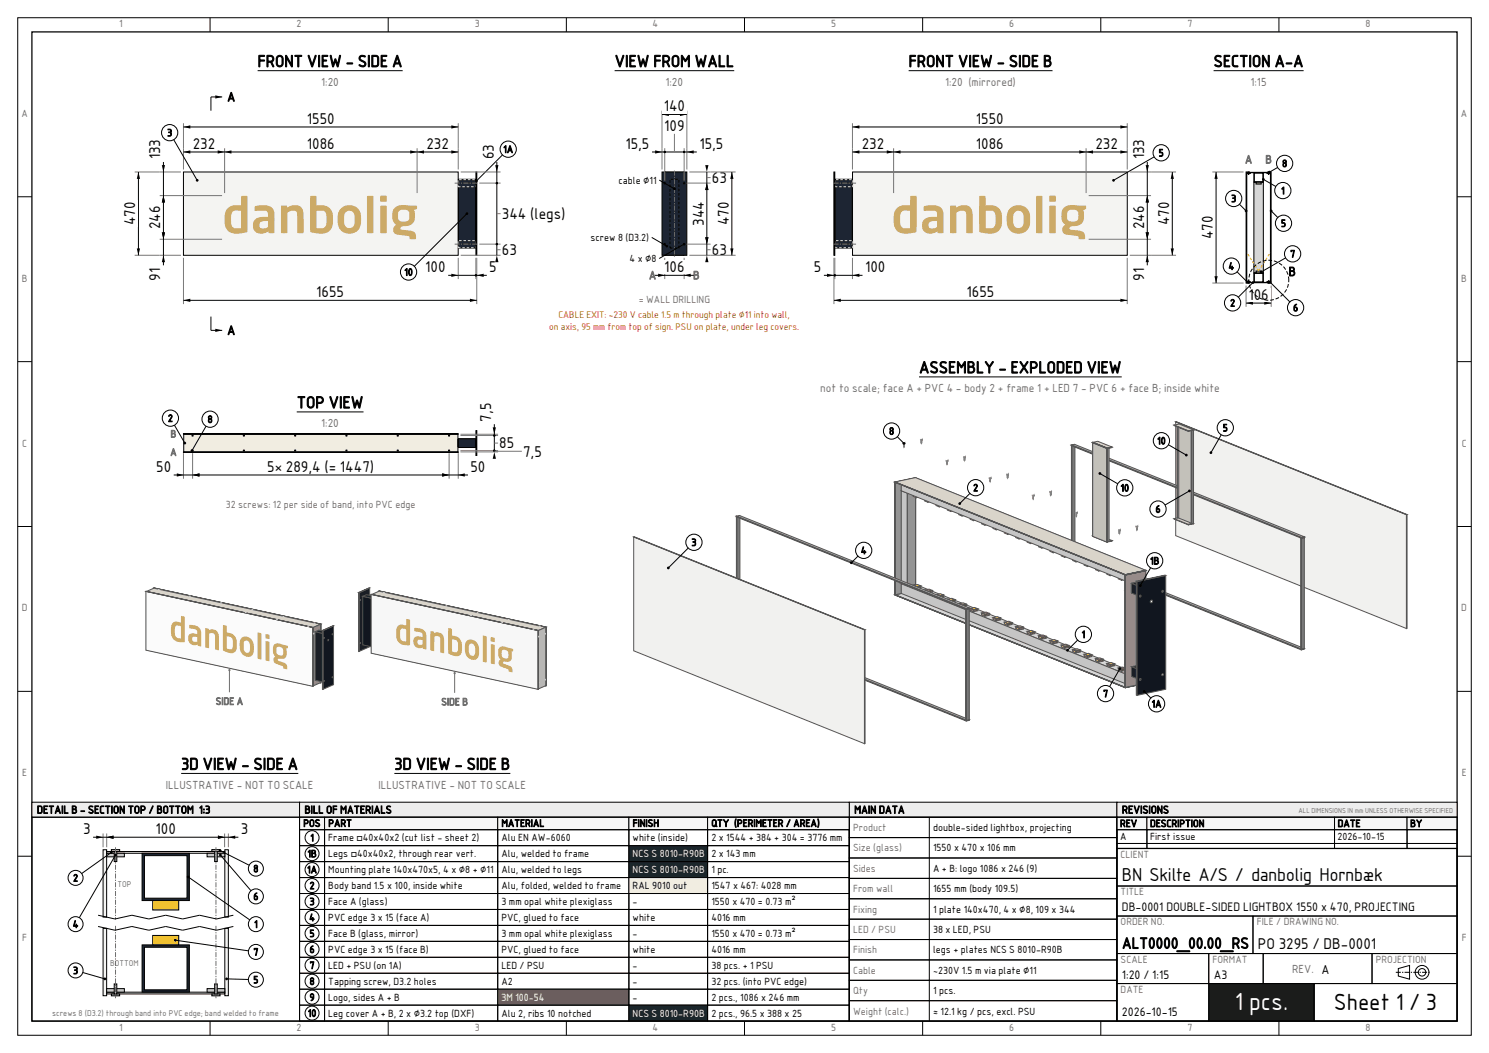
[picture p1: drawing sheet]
<svg xmlns="http://www.w3.org/2000/svg" width="420mm" height="297mm" viewBox="0 0 420 297" stroke-linecap="round" stroke-linejoin="round" font-family="sans-serif">
<defs><g id="words">
<text font-size="6.7" fill="#fff" x="348.3" y="285">1 pcs.</text>
<text font-size="6.3" x="376.2" y="285">Sheet 1 / 3</text>
<text font-size="4.9" x="316.5" y="248.5">BN Skilte A/S / danbolig Hornbæk</text>
<g font-size="4.6">
<text x="72.7" y="18.9">FRONT VIEW - SIDE A</text>
<text x="173.4" y="18.9">VIEW FROM WALL</text>
<text x="256.3" y="18.9">FRONT VIEW - SIDE B</text>
<text x="342.3" y="18.9">SECTION A-A</text>
<text x="259.2" y="105.2">ASSEMBLY - EXPLODED VIEW</text>
<text x="83.7" y="115.1">TOP VIEW</text>
<text x="51.1" y="217.1">3D VIEW - SIDE A</text>
<text x="111.2" y="217.1">3D VIEW - SIDE B</text>
</g>
<text font-size="4.3" x="316.5" y="267.5">ALT0000_00.00_RS</text>
<g font-size="4.2">
<text x="86.6" y="34.9">1550</text>
<text x="187.2" y="31.4">140</text>
<text x="275.3" y="34.9">1550</text>
<text x="54.4" y="42">232</text>
<text x="86.6" y="42">1086</text>
<text x="120.3" y="42">232</text>
<text x="176.4" y="42">15,5</text>
<text x="187.4" y="37">109</text>
<text x="197.3" y="42">15,5</text>
<text x="243.1" y="42">232</text>
<text x="275.3" y="42">1086</text>
<text x="309" y="42">232</text>
<text x="45.2" y="45" transform="rotate(-90 45.2 45)">133</text>
<text x="139.3" y="45" transform="rotate(-90 139.3 45)">63</text>
<text x="322.7" y="45" transform="rotate(-90 322.7 45)">133</text>
<text x="200.8" y="51.6">63</text>
<text x="38.2" y="63.6" transform="rotate(-90 38.2 63.6)">470</text>
<text x="45.2" y="64.7" transform="rotate(-90 45.2 64.7)">246</text>
<text x="141.6" y="61.7">344 (legs)</text>
<text x="198.5" y="63.7" transform="rotate(-90 198.5 63.7)">344</text>
<text x="205.6" y="63.6" transform="rotate(-90 205.6 63.6)">470</text>
<text x="322.7" y="64.7" transform="rotate(-90 322.7 64.7)">246</text>
<text x="329.8" y="63.6" transform="rotate(-90 329.8 63.6)">470</text>
<text x="141.6" y="71.9">63</text>
<text x="200.8" y="71.9">63</text>
<text x="342.1" y="67.5" transform="rotate(-90 342.1 67.5)">470</text>
<text x="120" y="76.8">100</text>
<text x="138" y="76.8">5</text>
<text x="187.4" y="76.8">106</text>
<text x="229.6" y="76.8">5</text>
<text x="244" y="76.8">100</text>
<text x="45.2" y="79.2" transform="rotate(-90 45.2 79.2)">91</text>
<text x="89.2" y="83.8">1655</text>
<text x="272.7" y="83.8">1655</text>
<text x="322.7" y="79.2" transform="rotate(-90 322.7 79.2)">91</text>
<text x="352.1" y="84.6">106</text>
<text x="138.6" y="118.9" transform="rotate(-90 138.6 118.9)">7,5</text>
<text x="140.8" y="126.5">85</text>
<text x="147.6" y="128.8">7,5</text>
<text x="44.1" y="133.1">50</text>
<text x="75.4" y="133.1">5× 289,4 (= 1447)</text>
<text x="132.7" y="133.1">50</text>
<text x="23.4" y="235.3">3</text>
<text x="43.9" y="235.3">100</text>
<text x="67.9" y="235.3">3</text>
<text x="354.8" y="267.5">PO 3295 / DB-0001</text>
</g>
<g font-size="3.5">
<text x="64.1" y="28.6">A</text>
<text x="363.5" y="77.8">B</text>
<text x="64.1" y="94.4">A</text>
</g>
<g font-size="3.4">
<text x="316.5" y="257">DB-0001 DOUBLE-SIDED LIGHTBOX 1550 x 470, PROJECTING</text>
<text x="316.5" y="276">1:20 / 1:15</text>
<text x="342.4" y="276">A3</text>
<text x="316.5" y="286.6">2026-10-15</text>
</g>
<g font-size="3.2" fill="#6e6e6e">
<text x="90.6" y="24.3">1:20</text>
<text x="187.7" y="24.3">1:20</text>
<text x="266.6" y="24.3">1:20 (mirrored)</text>
<text x="352.7" y="24.3">1:15</text>
<text x="351.2" y="46.1">A</text>
<text x="356.9" y="46.1">B</text>
<text x="183" y="78.8">A</text>
<text x="195.5" y="78.8">B</text>
<text x="231.3" y="110.6">not to scale; face A + PVC 4 - body 2 + frame 1 + LED 7 - PVC 6 + face B; inside white</text>
<text x="90.6" y="120.5">1:20</text>
<text x="46.8" y="222.5">ILLUSTRATIVE - NOT TO SCALE</text>
<text x="106.7" y="222.5">ILLUSTRATIVE - NOT TO SCALE</text>
<text x="364.5" y="274.4">REV. A</text>
</g>
<g font-size="3">
<text x="10.4" y="229.4">DETAIL B - SECTION TOP / BOTTOM 1:3</text>
<text x="85.9" y="229.4">BILL OF MATERIALS</text>
<text x="241" y="229.4">MAIN DATA</text>
<text x="316.5" y="229.4">REVISIONS</text>
</g>
<g font-size="2.8" fill="#6e6e6e">
<text x="33.6" y="7.7">1</text>
<text x="83.7" y="7.7">2</text>
<text x="133.9" y="7.7">3</text>
<text x="184.1" y="7.7">4</text>
<text x="234.4" y="7.7">5</text>
<text x="284.7" y="7.7">6</text>
<text x="334.9" y="7.7">7</text>
<text x="385.2" y="7.7">8</text>
<text x="6.1" y="33">A</text>
<text x="412.1" y="33">A</text>
<text x="6.2" y="79.5">B</text>
<text x="412.2" y="79.5">B</text>
<text x="180.2" y="85.4">= WALL DRILLING</text>
<text x="6.3" y="126">C</text>
<text x="48.1" y="123.4">B</text>
<text x="412.3" y="126">C</text>
<text x="48" y="128.5">A</text>
<text x="63.7" y="143.1">32 screws: 12 per side of band, into PVC edge</text>
<text x="6.2" y="172.5">D</text>
<text x="412.2" y="172.5">D</text>
<text x="60.8" y="198.8">SIDE A</text>
<text x="124.5" y="198.9">SIDE B</text>
<text x="6.3" y="219">E</text>
<text x="412.3" y="219">E</text>
<text x="240.6" y="234.4">Product</text>
<text x="240.6" y="240.1">Size (glass)</text>
<text x="240.6" y="245.9">Sides</text>
<text x="316.1" y="242">CLIENT</text>
<text x="240.6" y="251.6">From wall</text>
<text x="240.6" y="257.4">Fixing</text>
<text x="316.1" y="252.5">TITLE</text>
<text x="240.6" y="263.1">LED / PSU</text>
<text x="316.1" y="261">ORDER NO.</text>
<text x="354.5" y="261">FILE / DRAWING NO.</text>
<text x="6.3" y="265.5">F</text>
<text x="240.6" y="268.9">Finish</text>
<text x="412.3" y="265.5">F</text>
<text x="240.6" y="274.6">Cable</text>
<text x="316.1" y="271.6">SCALE</text>
<text x="342" y="271.6">FORMAT</text>
<text x="388.1" y="271.6">PROJECTION</text>
<text x="240.6" y="280.4">Qty</text>
<text x="316.1" y="280.1">DATE</text>
<text x="240.6" y="286.1">Weight (calc.)</text>
<text x="33.6" y="290.7">1</text>
<text x="83.7" y="290.7">2</text>
<text x="133.9" y="290.7">3</text>
<text x="184.1" y="290.7">4</text>
<text x="234.4" y="290.7">5</text>
<text x="284.7" y="290.7">6</text>
<text x="334.9" y="290.7">7</text>
<text x="385.2" y="290.7">8</text>
</g>
<g font-size="2.8">
<text x="47.2" y="38.4">3</text>
<text x="141.9" y="43.1">1A</text>
<text x="326.8" y="44.1">5</text>
<text x="361.7" y="47.1">8</text>
<text x="174.5" y="51.8">cable ⌀11</text>
<text x="347.3" y="57">3</text>
<text x="361.3" y="54.8">1</text>
<text x="361.3" y="64">5</text>
<text x="166.6" y="68">screw 8 (D3.2)</text>
<text x="114" y="77.7">10</text>
<text x="177.6" y="73.9">4 x ⌀8</text>
<text x="346.5" y="76.1">4</text>
<text x="363.9" y="72.6">7</text>
<text x="347" y="86.4">2</text>
<text x="364.7" y="87.8">6</text>
<text x="47.4" y="119">2</text>
<text x="58.6" y="119.3">8</text>
<text x="250.8" y="122.6">8</text>
<text x="326.4" y="125.3">10</text>
<text x="344.9" y="121.7">5</text>
<text x="274.5" y="138.6">2</text>
<text x="316.1" y="138.6">10</text>
<text x="325.9" y="144.6">6</text>
<text x="195" y="154">3</text>
<text x="242.8" y="156.2">4</text>
<text x="324.4" y="159.2">1B</text>
<text x="305.1" y="179.9">1</text>
<text x="311.1" y="196.6">7</text>
<text x="324.8" y="199.5">1A</text>
<text x="85.6" y="233.2">POS</text>
<text x="92.6" y="233.2">PART</text>
<text x="141.4" y="233.2">MATERIAL</text>
<text x="178.4" y="233.2">FINISH</text>
<text x="200.6" y="233.2">QTY (PERIMETER / AREA)</text>
<text x="315.9" y="233.2">REV</text>
<text x="324.4" y="233.2">DESCRIPTION</text>
<text x="377.3" y="233.2">DATE</text>
<text x="397.8" y="233.2">BY</text>
<text x="87.5" y="237.3">1</text>
<text x="92.6" y="237.3">Frame □40x40x2 (cut list - sheet 2)</text>
<text x="141.4" y="237.3">Alu EN AW-6060</text>
<text x="178.4" y="237.3">white (inside)</text>
<text x="200.6" y="237.3">2 x 1544 + 384 + 304 = 3776 mm</text>
<text x="263.2" y="234.4">double-sided lightbox, projecting</text>
<text x="315.9" y="236.9">A</text>
<text x="324.4" y="236.9">First issue</text>
<text x="377.3" y="236.9">2026-10-15</text>
<text x="86.7" y="241.8">1B</text>
<text x="92.6" y="241.8">Legs □40x40x2, through rear vert.</text>
<text x="141.4" y="241.8">Alu, welded to frame</text>
<text x="200.6" y="241.8">2 x 143 mm</text>
<text x="263.2" y="240.1">1550 x 470 x 106 mm</text>
<text x="263.2" y="245.9">A + B: logo 1086 x 246 (9)</text>
<text x="20.6" y="248.6">2</text>
<text x="71.5" y="246">8</text>
<text x="86.6" y="246.3">1A</text>
<text x="87.3" y="250.8">2</text>
<text x="92.6" y="246.3">Mounting plate 140x470x5, 4 x ⌀8 + ⌀11</text>
<text x="92.6" y="250.8">Body band 1.5 x 100, inside white</text>
<text x="141.4" y="246.3">Alu, welded to legs</text>
<text x="141.4" y="250.8">Alu, folded, welded to frame</text>
<text x="178.4" y="250.8">RAL 9010 out</text>
<text x="200.6" y="246.3">1 pc.</text>
<text x="200.6" y="250.8">1547 x 467: 4028 mm</text>
<text x="263.2" y="251.6">1655 mm (body 109.5)</text>
<text x="71.5" y="253.8">6</text>
<text x="87.3" y="255.3">3</text>
<text x="92.6" y="255.3">Face A (glass)</text>
<text x="141.4" y="255.3">3 mm opal white plexiglass</text>
<text x="178.4" y="255.3">-</text>
<text x="200.6" y="255.3">1550 x 470 = 0.73 m²</text>
<text x="263.2" y="257.4">1 plate 140x470, 4 x ⌀8, 109 x 344</text>
<text x="20.5" y="261.7">4</text>
<text x="71.7" y="261.7">1</text>
<text x="87.2" y="259.8">4</text>
<text x="92.6" y="259.8">PVC edge 3 x 15 (face A)</text>
<text x="141.4" y="259.8">PVC, glued to face</text>
<text x="178.4" y="259.8">white</text>
<text x="200.6" y="259.8">4016 mm</text>
<text x="263.2" y="263.1">38 x LED, PSU</text>
<text x="71.5" y="269.5">7</text>
<text x="87.3" y="264.3">5</text>
<text x="87.3" y="268.8">6</text>
<text x="92.6" y="264.3">Face B (glass, mirror)</text>
<text x="92.6" y="268.8">PVC edge 3 x 15 (face B)</text>
<text x="141.4" y="264.3">3 mm opal white plexiglass</text>
<text x="141.4" y="268.8">PVC, glued to face</text>
<text x="178.4" y="264.3">-</text>
<text x="178.4" y="268.8">white</text>
<text x="200.6" y="264.3">1550 x 470 = 0.73 m²</text>
<text x="200.6" y="268.8">4016 mm</text>
<text x="263.2" y="268.9">legs + plates NCS S 8010-R90B</text>
<text x="20.6" y="274.7">3</text>
<text x="87.3" y="273.3">7</text>
<text x="92.6" y="273.3">LED + PSU (on 1A)</text>
<text x="141.4" y="273.3">LED / PSU</text>
<text x="178.4" y="273.3">-</text>
<text x="200.6" y="273.3">38 pcs. + 1 PSU</text>
<text x="263.2" y="274.6">~230V 1.5 m via plate ⌀11</text>
<text x="71.5" y="277.3">5</text>
<text x="87.3" y="277.8">8</text>
<text x="92.6" y="277.8">Tapping screw, D3.2 holes</text>
<text x="141.4" y="277.8">A2</text>
<text x="178.4" y="277.8">-</text>
<text x="200.6" y="277.8">32 pcs. (into PVC edge)</text>
<text x="263.2" y="280.4">1 pcs.</text>
<text x="86.8" y="286.8">10</text>
<text x="87.3" y="282.3">9</text>
<text x="92.6" y="282.3">Logo, sides A + B</text>
<text x="92.6" y="286.8">Leg cover A + B, 2 x ⌀3.2 top (DXF)</text>
<text x="141.4" y="286.8">Alu 2, ribs 10 notched</text>
<text x="178.4" y="282.3">-</text>
<text x="200.6" y="282.3">2 pcs., 1086 x 246 mm</text>
<text x="200.6" y="286.8">2 pcs., 96.5 x 388 x 25</text>
<text x="263.2" y="286.1">≈ 12.1 kg / pcs, excl. PSU</text>
</g>
<g font-size="2.8" fill="#fff">
<text x="178.4" y="241.8">NCS S 8010-R90B</text>
<text x="178.4" y="246.3">NCS S 8010-R90B</text>
<text x="141.4" y="282.3">3M 100-54</text>
<text x="178.4" y="286.8">NCS S 8010-R90B</text>
</g>
<g font-size="2.6" fill="#d0021b">
<text x="157.6" y="89.6">CABLE EXIT: ~230 V cable 1.5 m through plate ⌀11 into wall,</text>
<text x="154.9" y="93.2">on axis, 95 mm from top of sign. PSU on plate, under leg covers.</text>
</g>
<g font-size="2.3" fill="#6e6e6e">
<text x="33.1" y="250.2">TOP</text>
<text x="31.1" y="272.4">BOTTOM</text>
<text x="14.7" y="286.6">screws 8 (D3.2) through band into PVC edge; band welded to frame</text>
</g>
<text font-size="1.9" fill="#6e6e6e" x="366.3" y="229.3">ALL DIMENSIONS IN mm UNLESS OTHERWISE SPECIFIED</text>
</g></defs>
<g fill="none" stroke="#000" stroke-width=".28">
<path d="M5 5h410v287h-410zM59.3 5v4M109.5 5v4M159.7 5v4M210 5v4M260.2 5v4M310.5 5v4M360.7 5v4M5 55.5h4M411 55.5h4M5 102h4M411 102h4"/>
<path d="M5 148.5h4M411 148.5h4M5 195h4M411 195h4M5 241.5h4M411 241.5h4M59.3 288v4M109.5 288v4M159.7 288v4M210 288v4M260.2 288v4M310.5 288v4"/>
<path d="M360.7 288v4"/>
</g>
<path d="M9 9h402v279h-402z" fill="none" stroke="#000" stroke-width=".35"/>
<path d="M51.7 48.5h77.5v23.5h-77.5z" fill-rule="evenodd" fill="#f4f4f2" stroke="#000" stroke-width=".28"/>
<path d="M111.3 58.6l-.4 .6-.2 1a2.93 2.93 0 0 0 .7 2.9l.3 .3-.2 .2a1.52 1.52 0 0 0-.5 1.8 1.52 1.52 0 0 0 1.7 .9l1.3 .1a1.33 1.33 0 0 1 1.5 .5v.6h1.1a.56 .56 0 0 0 .8-.1 .56 .56 0 0 0-.1-.8 2.04 2.04 0 0 0-2.5-1.6l-1.2-.2a.56 .56 0 0 1-.6-.7 .56 .56 0 0 1 .9-.3 2.78 2.78 0 0 0 3.1-3.6l-.2-1a.72 .72 0 0 0 .8-.3 .72 .72 0 0 0-.1-.9l-4.2-.1-1.2 .2zM64.3 58.7l-.3 .3a6.2 6.2 0 0 0 .3 6.1l.7 .5 .9 .2h2.3a1.79 1.79 0 0 0 1.6-.5v-9.9l-.2-.2h-.9a.54 .54 0 0 0-.6 .1 .54 .54 0 0 0-.1 .7v2l-.2-.1a4.4 4.4 0 0 0-3.5 .8zM71.9 58.2l-.1 1.2h1.2a2.57 2.57 0 0 1 2.4 .3l.2 1.4h-.7a3 3 0 0 0-3.5 1.7 2.42 2.42 0 0 0 .8 2.7 2.42 2.42 0 0 0 2.9 .1l.6-.3 .2 .5 1.5-.1v-2.7a7.3 7.3 0 0 0-.4-4 3.2 3.2 0 0 0-3.4-1.1zM87.5 55.3v9.8l.2 .4a7.3 7.3 0 0 0 4.9-.1 4.8 4.8 0 0 0 1.3-4.4 3.3 3.3 0 0 0-4-3.1l-.6 .1v-1.9a.63 .63 0 0 0-.1-.8 .63 .63 0 0 0-.8-.1zM96.1 58.9a5.7 5.7 0 0 0 .2 6.2 3.4 3.4 0 0 0 4 .4 3.4 3.4 0 0 0 1.6-3.8 3.4 3.4 0 0 0-1.9-3.6 3.4 3.4 0 0 0-3.9 .8zM79.3 58.1v7.6l.1 .1 1.6-.1 .1-5.8a1.76 1.76 0 0 1 2.7 .2l.2 5.6 1.5 .1 .1-.2v-2.6a7.1 7.1 0 0 0-.6-4.5 3.5 3.5 0 0 0-4 0l-.2-.5zM103.5 55.4v10.2l1.7 .2 .1-10.4-.1-.2zM107.3 58.1l-.1 7.5 .2 .2h1.5l.2-.2-.1-7.5-.1-.1zM73.5 62.7l.5-.3 1.6-.1v1.8l-1.1 .3-1-.1-.3-.9zM65.6 59.7a3.2 3.2 0 0 1 2.4-.2v4.8l-1.5 .1a1.51 1.51 0 0 1-1.3-2v-1.8zM89.3 59.5l1.1-.1a1.59 1.59 0 0 1 1.7 2.2 2.22 2.22 0 0 1-1.2 2.8l-1.6-.1zM97.6 59.8a1.55 1.55 0 0 1 1.8-.1 1.55 1.55 0 0 1 .6 1.8v.8a1.57 1.57 0 0 1-1.6 2 1.57 1.57 0 0 1-1.3-2.2v-1.5zM112.5 59.5a1.77 1.77 0 0 1 2.3-.2 1.77 1.77 0 0 1 .7 2.1 1.56 1.56 0 0 1-2.3 1.1 1.38 1.38 0 0 1-.9-2zM107.4 55.2l-.2 1.5 .2 .2h1.5l.2-.9a.65 .65 0 0 0-.1-.8 .65 .65 0 0 0-.8 0z" fill-rule="evenodd" fill="#ccaa67"/>
<path d="M45 48.5h6M45 55.2h17.6M51.8 41.8v6M63.4 41.8v12.7M117.7 41.8v12.7M129.3 41.8v6M45 67.5h17.6M45 72h6" fill="none" stroke="#7a7a7a" stroke-width=".28"/>
<path d="M46.1 45.7v29.1M51.7 42.9h77.5" fill="none" stroke="#000" stroke-width=".28"/>
<path d="M45.6 46.6h1l-.5 1.9zM46.1 55.2l.5 1.9h-1zM51.7 42.9l2-.5v.9zM61.4 42.4l1.9 .5-1.9 .4zM63.3 42.9l2-.5v.9zM115.7 42.4l1.9 .5-1.9 .4zM117.6 42.9l2-.5v.9zM127.3 42.4l1.9 .5-1.9 .4zM45.6 65.5h1l-.5 2zM46.1 72l.5 2h-1z" fill="#000"/>
<path d="M129.3 50.6h4.8v19.4h-4.8z" fill-rule="evenodd" fill="#1d2533" stroke="#000" stroke-width=".28"/>
<path d="M129.2 50.7h5v2h-5zM129.2 67.9h5v2h-5z" fill="none" stroke="#d8d8d8" stroke-width=".28" stroke-dasharray=".7 .5" stroke-linecap="butt"/>
<path d="M134.2 48.5h.3v23.5h-.3z" fill-rule="evenodd" fill="#1d2533" stroke="#000" stroke-width=".28"/>
<path d="M128.2 51.7h6.7M128.2 68.9h6.7" fill="none" stroke="#6e6e6e" stroke-width=".28" stroke-dasharray="1.4 .4 .4 .4" stroke-linecap="butt"/>
<path d="M51.8 34.8v7M129.3 34.8v7M129.3 72.7v6M134.2 72.7v6M134.5 72.7v6" fill="none" stroke="#7a7a7a" stroke-width=".28"/>
<path d="M51.7 35.8h77.5M126.4 77.7h10.9" fill="none" stroke="#000" stroke-width=".28"/>
<g fill="#000">
<path d="M51.7 35.8l2-.4v.9zM127.3 35.4l1.9 .4-1.9 .5zM127.3 77.2l1.9 .5-1.9 .4zM134.5 77.7l1.9-.5v.9z"/>
<circle cx="134.2" cy="77.7" r=".32"/>
</g>
<path d="M86.1 31.7h8.8v3.8h-8.8z" fill-rule="evenodd" fill="#fff"/>
<path d="M51.8 72.7v13.1M134.5 78.7v7.1" fill="none" stroke="#7a7a7a" stroke-width=".28"/>
<path d="M51.7 84.7h82.8" fill="none" stroke="#000" stroke-width=".28"/>
<path d="M51.7 84.7l2-.4v.9zM132.6 84.3l1.9 .4-1.9 .5z" fill="#000"/>
<path d="M88.8 80.6h8.7v3.8h-8.7z" fill-rule="evenodd" fill="#fff"/>
<path d="M38 48.5h7M38 72h7" fill="none" stroke="#7a7a7a" stroke-width=".28"/>
<path d="M39 48.5v23.5" fill="none" stroke="#000" stroke-width=".28"/>
<path d="M39 48.5l.5 2h-.9zM38.6 70.1h.9l-.5 1.9z" fill="#000"/>
<path d="M34.9 56.5h3.8v7.5h-3.8z" fill-rule="evenodd" fill="#fff"/>
<path d="M47.9 37.4l7.7 13.5" fill="none" stroke="#000" stroke-width=".28"/>
<circle cx="55.6" cy="50.9" r=".39" fill="#000"/>
<circle cx="47.9" cy="37.4" r="2.29" fill="#fff" stroke="#000" stroke-width=".28"/>
<path d="M131.7 60.3l-16.5 16.4" fill="none" stroke="#000" stroke-width=".28"/>
<circle cx="131.7" cy="60.3" r=".39" fill="#000"/>
<circle cx="115.2" cy="76.7" r="2.29" fill="#fff" stroke="#000" stroke-width=".28"/>
<path d="M143.4 42.1l-9 9" fill="none" stroke="#000" stroke-width=".28"/>
<circle cx="134.4" cy="51.1" r=".39" fill="#000"/>
<circle cx="143.4" cy="42.1" r="2.29" fill="#fff" stroke="#000" stroke-width=".28"/>
<path d="M130 48.5h11.2M135.2 51.6h6M130 72h11.2M135.2 68.9h6M140.1 60.3h1.1M140.1 70.4h1.1" fill="none" stroke="#7a7a7a" stroke-width=".28"/>
<path d="M72.7 19.9h40.9M62.7 27.3h-3.2v3.9M140.1 45.7v26.3M59.5 89.3v3.9h3.2" fill="none" stroke="#000" stroke-width=".28"/>
<g fill="#000">
<path d="M60.7 26.9l2 .4-2 .5zM139.7 46.6h.9l-.5 1.9zM140.1 72l.5 2h-.9zM60.7 92.7l2 .5-2 .4z"/>
<circle cx="140.1" cy="51.7" r=".32"/>
<circle cx="140.1" cy="68.9" r=".32"/>
</g>
<path d="M187.7 48.6h5v23.3h-5z" fill-rule="evenodd" fill="#f1ede1" stroke="#000" stroke-width=".28"/>
<g fill="#f4f4f2" stroke="#000" stroke-width=".28">
<path d="M187.6 48.5h.1v23.5h-.1z" fill-rule="evenodd"/>
<path d="M192.7 48.5h.2v23.5h-.2z" fill-rule="evenodd"/>
</g>
<g fill="#b8b8b8" stroke="#000" stroke-width=".28">
<circle cx="188.1" cy="51.1" r=".18"/>
<circle cx="192.4" cy="51.1" r=".17"/>
<circle cx="188.1" cy="69.4" r=".18"/>
<circle cx="192.4" cy="69.4" r=".18"/>
</g>
<path d="M186.7 48.5h7v23.5h-7z" fill-rule="evenodd" fill="#1d2533" stroke="#000" stroke-width=".28"/>
<g fill="#fff" stroke="#000" stroke-width=".28">
<circle cx="187.5" cy="51.7" r=".2"/>
<circle cx="193" cy="51.7" r=".2"/>
<circle cx="187.5" cy="68.9" r=".2"/>
<circle cx="193" cy="68.9" r=".2"/>
<circle cx="190.2" cy="53.3" r=".28"/>
</g>
<path d="M189 50.6h2.5v19.4h-2.5z" fill="none" stroke="#000" stroke-width=".28" stroke-dasharray=".7 .5" stroke-linecap="butt"/>
<path d="M190.2 48.1v24.3" fill="none" stroke="#6e6e6e" stroke-width=".28" stroke-dasharray="1.4 .4 .4 .4" stroke-linecap="butt"/>
<path d="M186.7 31.2v16.6M190.2 37.8v5.1M193.7 31.2v16.6M187.5 41.8v9.2M193 41.8v9.2" fill="none" stroke="#7a7a7a" stroke-width=".28"/>
<path d="M186.7 32.3h7M183.9 42.9h12.7" fill="none" stroke="#000" stroke-width=".28"/>
<g fill="#000">
<path d="M186.7 32.3l2-.5v.9zM191.8 31.8l1.9 .5-1.9 .4zM184.8 42.4l1.9 .5-1.9 .4zM193.7 42.9l2-.5v.9z"/>
<circle cx="187.5" cy="42.9" r=".32"/>
<circle cx="193" cy="42.9" r=".32"/>
</g>
<path d="M186.8 28.2h6.9v3.8h-6.9z" fill-rule="evenodd" fill="#fff"/>
<path d="M187.5 72.7v6M193 72.7v6" fill="none" stroke="#7a7a7a" stroke-width=".28"/>
<path d="M184.8 77.7h10.9" fill="none" stroke="#000" stroke-width=".28"/>
<path d="M185.6 77.2l2 .5-2 .4zM192.9 77.7l1.9-.5v.9z" fill="#000"/>
<path d="M186.9 73.5h6.6v3.8h-6.6z" fill-rule="evenodd" fill="#fff"/>
<path d="M193.7 51.6h6.7M194.4 48.5h13.1M199.4 50.1h1M193.7 68.9h6.7M194.4 72h13.1M199.4 70.4h1" fill="none" stroke="#7a7a7a" stroke-width=".28"/>
<path d="M199.4 48.5v23.5M206.4 48.5v23.5" fill="none" stroke="#000" stroke-width=".28"/>
<path d="M198.9 46.6h.9l-.4 1.9zM199.4 51.7l.4 1.9h-.9zM206.4 48.5l.5 2h-.9zM198.9 66.9h.9l-.4 2zM199.4 72l.4 2h-.9zM206 70.1h.9l-.5 1.9z" fill="#000"/>
<path d="M202.3 56.5h3.8v7.5h-3.8z" fill-rule="evenodd" fill="#fff"/>
<path d="M173.4 19.9h33.7M186 50.8l4.2 2.5M183.8 67l4.3 2.4M193 68.9l-7.1 4" fill="none" stroke="#000" stroke-width=".28"/>
<g fill="#000">
<circle cx="190.2" cy="53.3" r=".35"/>
<circle cx="188.1" cy="69.4" r=".35"/>
<circle cx="193" cy="68.9" r=".35"/>
</g>
<path d="M240.5 48.5h77.5v23.5h-77.5z" fill-rule="evenodd" fill="#f4f4f2" stroke="#000" stroke-width=".28"/>
<path d="M300.1 58.6l-.5 .6-.2 1a2.93 2.93 0 0 0 .7 2.9l.3 .3-.2 .2a1.52 1.52 0 0 0-.5 1.8 1.52 1.52 0 0 0 1.7 .9l1.3 .1a1.33 1.33 0 0 1 1.5 .5l.1 .6h1a.56 .56 0 0 0 .8-.1 .56 .56 0 0 0 0-.8 2.04 2.04 0 0 0-2.6-1.6l-1.1-.2a.56 .56 0 0 1-.7-.7 .56 .56 0 0 1 .9-.3 2.78 2.78 0 0 0 3.2-3.6l-.3-1a.72 .72 0 0 0 .8-.3 .72 .72 0 0 0-.1-.9l-4.2-.1-1.1 .2zM253 58.7l-.3 .3a6.2 6.2 0 0 0 .3 6.1l.7 .5 .9 .2h2.3a1.79 1.79 0 0 0 1.6-.5v-9.9l-.2-.2h-.8a.54 .54 0 0 0-.7 .1 .54 .54 0 0 0-.1 .7v2l-.2-.1a4.4 4.4 0 0 0-3.5 .8zM260.6 58.2l-.1 1.2h1.2a2.57 2.57 0 0 1 2.4 .3l.2 1.4h-.6a3 3 0 0 0-3.5 1.7 2.42 2.42 0 0 0 .7 2.7 2.42 2.42 0 0 0 2.9 .1l.6-.3 .2 .5 1.5-.1v-2.7a7.3 7.3 0 0 0-.3-4 3.2 3.2 0 0 0-3.5-1.1zM276.3 55.3l-.1 9.8 .2 .4a7.3 7.3 0 0 0 4.9-.1 4.8 4.8 0 0 0 1.3-4.4 3.3 3.3 0 0 0-4-3.1l-.6 .1v-1.9a.63 .63 0 0 0-.1-.8 .63 .63 0 0 0-.8-.1zM284.8 58.9a5.7 5.7 0 0 0 .2 6.2 3.4 3.4 0 0 0 4.1 .4 3.4 3.4 0 0 0 1.5-3.8 3.4 3.4 0 0 0-1.9-3.6 3.4 3.4 0 0 0-3.9 .8zM268 58.1v7.6l.1 .1 1.7-.1v-5.8a1.76 1.76 0 0 1 2.7 .2l.2 5.6 1.5 .1 .2-.2v-2.6a7.1 7.1 0 0 0-.7-4.5 3.5 3.5 0 0 0-4 0l-.1-.5zM292.2 55.4v10.2l1.7 .2 .1-10.4-.1-.2zM296 58.1v7.5l.1 .2h1.5l.2-.2v-7.5l-.1-.1zM262.2 62.7l.6-.3 1.5-.1v1.8l-1.1 .3-1-.1-.3-.8zM254.3 59.7a3.2 3.2 0 0 1 2.4-.2v4.8l-1.4 .1a1.51 1.51 0 0 1-1.4-2v-1.8zM278 59.5l1.1-.1a1.59 1.59 0 0 1 1.7 2.2 2.22 2.22 0 0 1-1.2 2.8l-1.6-.1zM286.3 59.8a1.55 1.55 0 0 1 1.9-.1 1.55 1.55 0 0 1 .6 1.8v.8a1.57 1.57 0 0 1-1.6 2 1.57 1.57 0 0 1-1.4-2.2v-1.5zM301.3 59.5a1.77 1.77 0 0 1 2.2-.2 1.77 1.77 0 0 1 .7 2.1 1.56 1.56 0 0 1-2.3 1.1 1.38 1.38 0 0 1-.9-2zM296.1 55.2l-.2 1.5 .2 .2h1.6l.1-.9a.65 .65 0 0 0-.1-.8 .65 .65 0 0 0-.8 0z" fill-rule="evenodd" fill="#ccaa67"/>
<path d="M240.5 41.8v6M252.1 41.8v12.7M306.4 41.8v12.7M307.1 55.2h17.6M318 41.8v6M318.7 48.5h6M307.1 67.5h17.6M318.7 72h6" fill="none" stroke="#7a7a7a" stroke-width=".28"/>
<path d="M240.5 42.9h77.5M323.6 45.7v29.1" fill="none" stroke="#000" stroke-width=".28"/>
<path d="M240.5 42.9l1.9-.5v.9zM250.1 42.4l2 .5-2 .4zM252.1 42.9l1.9-.5v.9zM304.4 42.4l2 .5-2 .4zM306.4 42.9l1.9-.5v.9zM316 42.4l2 .5-2 .4zM323.2 46.6h.9l-.5 1.9zM323.6 55.2l.5 1.9h-.9zM323.2 65.5h.9l-.5 2zM323.6 72l.5 2h-.9z" fill="#000"/>
<path d="M235.6 50.6h4.8v19.4h-4.8z" fill-rule="evenodd" fill="#1d2533" stroke="#000" stroke-width=".28"/>
<path d="M235.5 50.7h5v2h-5zM235.5 67.9h5v2h-5z" fill="none" stroke="#d8d8d8" stroke-width=".28" stroke-dasharray=".7 .5" stroke-linecap="butt"/>
<path d="M235.2 48.5h.3v23.5h-.3z" fill-rule="evenodd" fill="#1d2533" stroke="#000" stroke-width=".28"/>
<path d="M241.5 51.7h-6.7M241.5 68.9h-6.7" fill="none" stroke="#6e6e6e" stroke-width=".28" stroke-dasharray="1.4 .4 .4 .4" stroke-linecap="butt"/>
<path d="M240.5 34.8v7M318 34.8v7M235.2 72.7v6M235.5 72.7v6M240.5 72.7v6" fill="none" stroke="#7a7a7a" stroke-width=".28"/>
<path d="M240.5 35.8h77.5M232.4 77.7h10.9" fill="none" stroke="#000" stroke-width=".28"/>
<g fill="#000">
<path d="M240.5 35.8l1.9-.4v.9zM316 35.4l2 .4-2 .5zM233.3 77.2l1.9 .5-1.9 .4zM240.5 77.7l1.9-.5v.9z"/>
<circle cx="235.5" cy="77.7" r=".32"/>
</g>
<path d="M274.9 31.7h8.7v3.8h-8.7z" fill-rule="evenodd" fill="#fff"/>
<path d="M235.2 78.7v7.1M318 72.7v13.1" fill="none" stroke="#7a7a7a" stroke-width=".28"/>
<path d="M235.2 84.7h82.8" fill="none" stroke="#000" stroke-width=".28"/>
<path d="M235.2 84.7l2-.4v.9zM316 84.3l2 .4-2 .5z" fill="#000"/>
<path d="M272.2 80.6h8.8v3.8h-8.8z" fill-rule="evenodd" fill="#fff"/>
<path d="M324.7 48.5h7M324.7 72h7" fill="none" stroke="#7a7a7a" stroke-width=".28"/>
<path d="M330.7 48.5v23.5" fill="none" stroke="#000" stroke-width=".28"/>
<path d="M330.7 48.5l.4 2h-.9zM330.2 70.1h.9l-.4 1.9z" fill="#000"/>
<path d="M326.5 56.5h3.9v7.5h-3.9z" fill-rule="evenodd" fill="#fff"/>
<path d="M327.5 43.1l-13.4 7.8" fill="none" stroke="#000" stroke-width=".28"/>
<circle cx="314.1" cy="50.9" r=".39" fill="#000"/>
<circle cx="327.5" cy="43.1" r="2.29" fill="#fff" stroke="#000" stroke-width=".28"/>
<path d="M256.3 19.9h40.6" fill="none" stroke="#000" stroke-width=".28"/>
<path d="M353.7 51.4h2.6v25.6h-2.6z" fill-rule="evenodd" fill="#d6d6d6" stroke="#000" stroke-width=".28"/>
<g fill="#f1ede1" stroke="#000" stroke-width=".28">
<path d="M351.7 48.6l6.6 .1z" fill-rule="evenodd"/>
<path d="M351.7 79.6l6.6 .1z" fill-rule="evenodd"/>
</g>
<g fill="#f4f4f2" stroke="#000" stroke-width=".28">
<path d="M351.5 48.5h.2v31.3h-.2z" fill-rule="evenodd"/>
<path d="M358.3 48.5h.2v31.3h-.2z" fill-rule="evenodd"/>
</g>
<g fill="#c8c8c8" stroke="#000" stroke-width=".28">
<path d="M351.7 48.7h1v.2h-1z" fill-rule="evenodd"/>
<path d="M357.3 48.7h1v.2h-1z" fill-rule="evenodd"/>
<path d="M351.7 79.4h1v.2h-1z" fill-rule="evenodd"/>
<path d="M357.3 79.4h1v.2h-1z" fill-rule="evenodd"/>
</g>
<path d="M353.7 48.7h2.6v2.7h-2.6z" fill-rule="evenodd" fill="#1d2533" stroke="#000" stroke-width=".28"/>
<path d="M353.8 48.8h2.4v2.4h-2.4z" fill-rule="evenodd" fill="#fff" stroke="#000" stroke-width=".28"/>
<path d="M353.7 77h2.6v2.6h-2.6z" fill-rule="evenodd" fill="#1d2533" stroke="#000" stroke-width=".28"/>
<path d="M353.8 77.1h2.4v2.4h-2.4z" fill-rule="evenodd" fill="#fff" stroke="#000" stroke-width=".28"/>
<g fill="#b8b8b8" stroke="#000" stroke-width=".28">
<path d="M351.9 48.5l.5 .1z" fill-rule="evenodd"/>
<path d="M352.1 48.6h.2v.6h-.2z" fill-rule="evenodd"/>
<path d="M351.9 79.7l.5 .2z" fill-rule="evenodd"/>
<path d="M352.1 79.2h.2v.5h-.2z" fill-rule="evenodd"/>
<path d="M357.6 48.5l.5 .1z" fill-rule="evenodd"/>
<path d="M357.8 48.6h.1v.6h-.1z" fill-rule="evenodd"/>
<path d="M357.6 79.7l.5 .2z" fill-rule="evenodd"/>
<path d="M357.8 79.2h.1v.5h-.1z" fill-rule="evenodd"/>
</g>
<g fill="#f2c230" stroke="#000" stroke-width=".28">
<path d="M354.3 76.4h1.4v.6h-1.4z" fill-rule="evenodd"/>
<path d="M354.3 51.4h1.4v.5h-1.4z" fill-rule="evenodd"/>
</g>
<path d="M355 76.4l-3.3-5.2M355 76.4l3.3-5.2" fill="none" stroke="#c9a000" stroke-width=".28" stroke-dasharray=".7 .5" stroke-linecap="butt"/>
<path d="M351.5 80.5v6M358.6 80.5v6" fill="none" stroke="#7a7a7a" stroke-width=".28"/>
<path d="M351.5 85.5h7" fill="none" stroke="#000" stroke-width=".28"/>
<path d="M351.5 85.5l1.9-.5v.9zM356.6 85l1.9 .5-1.9 .4z" fill="#000"/>
<path d="M351.7 81.4h6.6v3.8h-6.6z" fill-rule="evenodd" fill="#fff"/>
<path d="M342 48.5h8.8M342 79.8h8.8" fill="none" stroke="#7a7a7a" stroke-width=".28"/>
<path d="M343 48.5v31.3" fill="none" stroke="#000" stroke-width=".28"/>
<path d="M343 48.5l.5 2h-.9zM342.6 77.9h.9l-.5 1.9z" fill="#000"/>
<path d="M338.9 60.4h3.8v7.5h-3.8z" fill-rule="evenodd" fill="#fff"/>
<path d="M362.4 46.1l-4.3 2.5" fill="none" stroke="#000" stroke-width=".28"/>
<circle cx="358.1" cy="48.6" r=".39" fill="#000"/>
<circle cx="362.4" cy="46.1" r="2.29" fill="#fff" stroke="#000" stroke-width=".28"/>
<path d="M356.3 50.6l5.5 3.2" fill="none" stroke="#000" stroke-width=".28"/>
<circle cx="356.3" cy="50.6" r=".39" fill="#000"/>
<circle cx="361.8" cy="53.8" r="2.29" fill="#fff" stroke="#000" stroke-width=".28"/>
<path d="M358.5 59.5l3.5 3.5" fill="none" stroke="#000" stroke-width=".28"/>
<circle cx="358.5" cy="59.5" r=".39" fill="#000"/>
<circle cx="362" cy="63" r="2.29" fill="#fff" stroke="#000" stroke-width=".28"/>
<path d="M364.6 71.6l-8.9 5.1" fill="none" stroke="#000" stroke-width=".28"/>
<circle cx="355.7" cy="76.7" r=".39" fill="#000"/>
<circle cx="364.6" cy="71.6" r="2.29" fill="#fff" stroke="#000" stroke-width=".28"/>
<path d="M358.2 79.5l7.2 7.3" fill="none" stroke="#000" stroke-width=".28"/>
<circle cx="358.2" cy="79.5" r=".39" fill="#000"/>
<circle cx="365.4" cy="86.8" r="2.29" fill="#fff" stroke="#000" stroke-width=".28"/>
<path d="M348 56l3.5 3.5" fill="none" stroke="#000" stroke-width=".28"/>
<circle cx="351.5" cy="59.5" r=".39" fill="#000"/>
<circle cx="348" cy="56" r="2.29" fill="#fff" stroke="#000" stroke-width=".28"/>
<path d="M347.3 75.1l4.5 4.4" fill="none" stroke="#000" stroke-width=".28"/>
<circle cx="351.8" cy="79.5" r=".39" fill="#000"/>
<circle cx="347.3" cy="75.1" r="2.29" fill="#fff" stroke="#000" stroke-width=".28"/>
<path d="M353.4 79.7l-5.7 5.7" fill="none" stroke="#000" stroke-width=".28"/>
<circle cx="353.4" cy="79.7" r=".39" fill="#000"/>
<circle cx="347.7" cy="85.4" r="2.29" fill="#fff" stroke="#000" stroke-width=".28"/>
<path d="M363.5 79a5.6 5.6 0 0 0-8.2-5 5.6 5.6 0 0 0-.8 9.6 5.6 5.6 0 0 0 9-3.6v-1" fill="none" stroke="#000" stroke-width=".28" stroke-dasharray="1.1 .5" stroke-linecap="butt"/>
<path d="M342.3 19.9h25.4" fill="none" stroke="#000" stroke-width=".28"/>
<path d="M43.4 165.8l47.1 10.2v16.6l-47.1-10.2z" fill-rule="evenodd" fill="#fbfbfb" stroke="#555" stroke-width=".28"/>
<path d="M43.4 165.8l47.1 10.2z" fill-rule="evenodd" fill="#fdfdfd" stroke="#555" stroke-width=".28"/>
<path d="M41.3 166.8l47 10.2v16.5l-47-10.2z" fill-rule="evenodd" fill="#c4c1b7" stroke="#555" stroke-width=".28"/>
<path d="M41.3 166.8l2.1-.9 47 10.2-2.1 .9z" fill-rule="evenodd" fill="#d7d3c8" stroke="#555" stroke-width=".28"/>
<g fill="#cacaca" stroke="#cacaca" stroke-width=".28">
<path d="M44.6 166.3h.3z" fill-rule="evenodd"/>
<path d="M42.8 167.1h.3z" fill-rule="evenodd"/>
<path d="M53.4 168.2h.3z" fill-rule="evenodd"/>
<path d="M51.6 169h.3z" fill-rule="evenodd"/>
<path d="M62.2 170.1h.3z" fill-rule="evenodd"/>
<path d="M60.4 170.9h.3z" fill-rule="evenodd"/>
</g>
<path d="M41.2 166.8l47.1 10.2v16.6l-47.1-10.2z" fill-rule="evenodd" fill="#fbfbfb" stroke="#555" stroke-width=".28"/>
<path d="M41.2 166.8l47.1 10.2z" fill-rule="evenodd" fill="#fdfdfd" stroke="#555" stroke-width=".28"/>
<g fill="#cacaca" stroke="#cacaca" stroke-width=".28">
<path d="M71 172h.3z" fill-rule="evenodd"/>
<path d="M69.2 172.8h.3z" fill-rule="evenodd"/>
<path d="M79.8 173.9h.3z" fill-rule="evenodd"/>
<path d="M78 174.7h.3z" fill-rule="evenodd"/>
</g>
<path d="M90.5 176v16.6z" fill-rule="evenodd" fill="#f7f7f7" stroke="#555" stroke-width=".28"/>
<path d="M88.3 177l2.1-.9v16.4l-2.1 1z" fill-rule="evenodd" fill="#918e87" stroke="#555" stroke-width=".28"/>
<g fill="#bbb" stroke="#bbb" stroke-width=".28">
<path d="M90.2 190.8v.2z" fill-rule="evenodd"/>
<path d="M88.4 191.6v.2z" fill-rule="evenodd"/>
<path d="M90.2 177.8v.2z" fill-rule="evenodd"/>
</g>
<path d="M88.6 175.8h.3z" fill-rule="evenodd" fill="#cacaca" stroke="#cacaca" stroke-width=".28"/>
<path d="M88.3 177v16.6z" fill-rule="evenodd" fill="#f7f7f7" stroke="#555" stroke-width=".28"/>
<path d="M88.9 178.2l2.9 .6v13.7l-2.9-.6z" fill-rule="evenodd" fill="#181e29" stroke="#555" stroke-width=".28"/>
<path d="M91.8 178.8l1.1-.4v13.6l-1.1 .5z" fill-rule="evenodd" fill="#11161f" stroke="#555" stroke-width=".28"/>
<path d="M86.8 176.6h.3z" fill-rule="evenodd" fill="#cacaca" stroke="#cacaca" stroke-width=".28"/>
<path d="M88.9 178.2l1.1-.5 2.9 .7-1.1 .4z" fill-rule="evenodd" fill="#1a212d" stroke="#555" stroke-width=".28"/>
<path d="M91.1 177.8l3-1.3v16.6l-3 1.3zM93.7 191a.13 .13 0 0 0 .2 0 .13 .13 0 0 0-.2 0zM93.7 178.9a.13 .13 0 0 0 .2 0 .13 .13 0 0 0-.2 0zM92.5 180.5a.18 .18 0 0 0 .3 0 .18 .18 0 0 0-.3 0zM91.3 192.1a.15 .15 0 0 0 .3 0 .15 .15 0 0 0-.3 0zM91.3 179.9a.15 .15 0 0 0 .3 0 .15 .15 0 0 0-.3 0z" fill-rule="evenodd" fill="#11161f" stroke="#555" stroke-width=".28"/>
<path d="M88.4 178.6v.2z" fill-rule="evenodd" fill="#bbb" stroke="#bbb" stroke-width=".28"/>
<path d="M90.9 177.8h.2v16.6h-.2z" fill-rule="evenodd" fill="#181e29" stroke="#555" stroke-width=".28"/>
<path d="M90.9 177.8l3.2-1.3z" fill-rule="evenodd" fill="#1a212d" stroke="#555" stroke-width=".28"/>
<path d="M77.4 181.8l-.4 1v1.3l.6 1.1-.4 .6v.8l.5 .5 2.1 .8 .1 .7 .6 .1a.37 .37 0 0 0 .5 .1 .37 .37 0 0 0 0-.6 2.26 2.26 0 0 0-2.2-1.7 .37 .37 0 0 1-.4-.5 .37 .37 0 0 1 .5-.2l1.3-.1a2.44 2.44 0 0 0 .6-2.6l-.1-.2a.42 .42 0 0 0 .5-.4 .42 .42 0 0 0-.4-.4l-2.2-.6zM48.7 175.7l-.5 1.2a3.4 3.4 0 0 0 1.8 4.1l1.3 .2a.54 .54 0 0 0 .8-.3v-6.8l-.5-.3a.4 .4 0 0 0-.6 0 .4 .4 0 0 0 0 .6v1.2l-.3-.1a1.87 1.87 0 0 0-2 .2zM53.4 176.3v.9l1.6 .3 .5 .3 .2 1.1-.4-.1a1.62 1.62 0 0 0-2.2 .7 1.62 1.62 0 0 0 .7 2.2l1 .3 .9-.2 .1 .4 1 .1v-3.9l-.3-1a3 3 0 0 0-3.1-1.1zM62.9 176.3v6.9l.2 .4a3.5 3.5 0 0 0 3.1 .4 4.3 4.3 0 0 0-.5-5.1l-1.7-.5v-1a.78 .78 0 0 0-.2-1 .78 .78 0 0 0-.9-.1zM68.1 179.9a4.1 4.1 0 0 0 .8 5 1.75 1.75 0 0 0 2 .1 1.75 1.75 0 0 0 .7-2v-.1a2.54 2.54 0 0 0-.7-2.6 2.54 2.54 0 0 0-2.6-.5zM57.9 177.2v5.3l.9 .3 .2-4.1a1.1 1.1 0 0 1 1.3 0 1.1 1.1 0 0 1 .4 1.3v3.1l1 .3 .1-2.6a2.93 2.93 0 0 0-1-3.1l-1.1-.2-.8 .2-.1-.4zM72.6 178.5v7.2l1 .3 .1-7.3zM74.9 180.9v5.3l1 .3 .1-5.4zM54.4 179.7h1.3v1.2l-.7 .1-.6-.2-.2-.7zM49.6 176.6l.5-.2 .9 .3v3.4l-.9-.1a1.63 1.63 0 0 1-.8-2.1zM64 179.5l1 .2 .4 .3 .3 .6v1.3a1.02 1.02 0 0 1-.5 1.2 1.02 1.02 0 0 1-1.2-.2zM69 180.9a1.13 1.13 0 0 1 1.2 .1 1.13 1.13 0 0 1 .3 1.3v1a.9 .9 0 0 1-1.1 .8 .9 .9 0 0 1-.7-1.1v-1.6zM78.1 182.6l.5-.2 .7 .2a1.5 1.5 0 0 1 .1 2.3h-.2a1.31 1.31 0 0 1-1.2-1.9zM74.9 178.9l.1 1.2 .9 .2 .1-1.2z" fill-rule="evenodd" fill="#ccaa67"/>
<path d="M64.7 189v6.3" fill="none" stroke="#6e6e6e" stroke-width=".28"/>
<circle cx="64.7" cy="189" r=".32" fill="#6e6e6e"/>
<path d="M51.1 218.2h33" fill="none" stroke="#000" stroke-width=".28"/>
<path d="M101.3 167.2l3-1.4v16.6l-3 1.3zM103.8 180.4a.13 .13 0 0 0 .2 0 .13 .13 0 0 0-.2 0zM103.8 168.2a.13 .13 0 0 0 .2 0 .13 .13 0 0 0-.2 0zM102.5 169.9a.2 .2 0 0 0 .4 0 .2 .2 0 0 0-.4 0zM101.4 181.4a.15 .15 0 0 0 .3 0 .15 .15 0 0 0-.3 0zM101.4 169.2a.15 .15 0 0 0 .3 0 .15 .15 0 0 0-.3 0z" fill-rule="evenodd" fill="#161d27" stroke="#555" stroke-width=".28"/>
<g fill="#11161f" stroke="#555" stroke-width=".28">
<path d="M102.3 168.2l3 .6v13.7l-3-.6z" fill-rule="evenodd"/>
<path d="M101.1 167.1l.2 .1v16.5h-.2z" fill-rule="evenodd"/>
</g>
<path d="M105.3 168.8l1-.4v13.7l-1 .4z" fill-rule="evenodd" fill="#161d27" stroke="#555" stroke-width=".28"/>
<g fill="#1a212d" stroke="#555" stroke-width=".28">
<path d="M101.1 167.1l3.2-1.3z" fill-rule="evenodd"/>
<path d="M102.3 168.2l1.1-.5 2.9 .7-1 .4z" fill-rule="evenodd"/>
</g>
<path d="M106.9 166.7l47.1 10.2v16.6l-47.1-10.2z" fill-rule="evenodd" fill="#f7f7f7" stroke="#555" stroke-width=".28"/>
<path d="M106.9 166.7l47.2 10.1z" fill-rule="evenodd" fill="#fdfdfd" stroke="#555" stroke-width=".28"/>
<path d="M104.8 167.7l47 10.2v16.4l-47-10.1z" fill-rule="evenodd" fill="#918e87" stroke="#555" stroke-width=".28"/>
<path d="M104.8 167.7l2.1-1 47 10.2-2.1 1z" fill-rule="evenodd" fill="#d7d3c8" stroke="#555" stroke-width=".28"/>
<g fill="#cacaca" stroke="#cacaca" stroke-width=".28">
<path d="M108.2 167.1h.2z" fill-rule="evenodd"/>
<path d="M106.3 167.9h.3z" fill-rule="evenodd"/>
<path d="M117 169h.2z" fill-rule="evenodd"/>
<path d="M115.1 169.8h.3z" fill-rule="evenodd"/>
<path d="M125.7 170.9h.3z" fill-rule="evenodd"/>
<path d="M123.9 171.7h.3z" fill-rule="evenodd"/>
</g>
<path d="M104.7 167.7l47.1 10.1v16.6l-47.1-10.2z" fill-rule="evenodd" fill="#f7f7f7" stroke="#555" stroke-width=".28"/>
<path d="M104.7 167.7l47.2 10.1z" fill-rule="evenodd" fill="#fdfdfd" stroke="#555" stroke-width=".28"/>
<g fill="#cacaca" stroke="#cacaca" stroke-width=".28">
<path d="M134.5 172.8h.3z" fill-rule="evenodd"/>
<path d="M132.7 173.6h.3z" fill-rule="evenodd"/>
<path d="M143.3 174.7h.3z" fill-rule="evenodd"/>
<path d="M141.5 175.5h.3z" fill-rule="evenodd"/>
</g>
<path d="M154 176.9v16.6z" fill-rule="evenodd" fill="#fbfbfb" stroke="#555" stroke-width=".28"/>
<path d="M151.8 177.9l2.1-1v16.5l-2.1 .9z" fill-rule="evenodd" fill="#bbb7ae" stroke="#555" stroke-width=".28"/>
<g fill="#c4c4c4" stroke="#c4c4c4" stroke-width=".28">
<path d="M153.8 191.6v.2z" fill-rule="evenodd"/>
<path d="M152 192.4v.2z" fill-rule="evenodd"/>
<path d="M153.8 178.7v.2z" fill-rule="evenodd"/>
</g>
<path d="M152.1 176.6h.3z" fill-rule="evenodd" fill="#cacaca" stroke="#cacaca" stroke-width=".28"/>
<path d="M151.8 177.8v16.6z" fill-rule="evenodd" fill="#fbfbfb" stroke="#555" stroke-width=".28"/>
<path d="M150.3 177.4h.3z" fill-rule="evenodd" fill="#cacaca" stroke="#cacaca" stroke-width=".28"/>
<path d="M152 179.5v.2z" fill-rule="evenodd" fill="#c4c4c4" stroke="#c4c4c4" stroke-width=".28"/>
<path d="M140.9 182.6l-.4 1 .1 1.4 .5 1-.4 .6v.9l.5 .5 2.1 .8 .2 .6 .5 .1a.37 .37 0 0 0 .5 .1 .37 .37 0 0 0 .1-.5 2.26 2.26 0 0 0-2.3-1.8 .37 .37 0 0 1-.4-.4 .37 .37 0 0 1 .6-.3h1.2a2.44 2.44 0 0 0 .6-2.6v-.2a.42 .42 0 0 0 .4-.4 .42 .42 0 0 0-.4-.5l-2.2-.6zM112.2 176.6l-.4 1.1a3.4 3.4 0 0 0 1.7 4.1l1.3 .2a.54 .54 0 0 0 .9-.3v-6.8l-.6-.2a.4 .4 0 0 0-.5-.1 .4 .4 0 0 0 0 .6v1.3l-.3-.1a1.87 1.87 0 0 0-2.1 .2zM116.9 177.1l.1 1 1.6 .2 .4 .3 .2 1.1-.4-.1a1.62 1.62 0 0 0-2.1 .8 1.62 1.62 0 0 0 .6 2.1l1 .4 .9-.2 .2 .3 .9 .1v-3.9l-.3-.9a3 3 0 0 0-3.1-1.2zM126.4 177.2v6.8l.2 .4a3.5 3.5 0 0 0 3.1 .4 4.3 4.3 0 0 0-.4-5l-1.8-.5v-1.1a.78 .78 0 0 0-.1-.9 .78 .78 0 0 0-1-.1zM131.6 180.8a4.1 4.1 0 0 0 .8 5 1.75 1.75 0 0 0 2.1 .1 1.75 1.75 0 0 0 .6-2v-.2a2.54 2.54 0 0 0-.7-2.6 2.54 2.54 0 0 0-2.6-.5zM121.4 178v5.4l1 .3 .1-4.1a1.1 1.1 0 0 1 1.4 0 1.1 1.1 0 0 1 .3 1.3v3.1l1 .3 .1-2.6a2.93 2.93 0 0 0-1-3.2l-1.1-.2-.7 .3-.1-.4zM136.2 179.3v7.2l1 .4 .1-7.3zM138.4 181.7v5.3l1 .4 .1-5.4zM117.9 180.5h1.3v1.3l-.7 .1-.6-.2-.2-.7zM113.1 177.4l.5-.1 1 .2v3.4l-1-.1a1.63 1.63 0 0 1-.8-2.1zM127.5 180.3l1.1 .2 .4 .3 .2 .7v1.3a1.02 1.02 0 0 1-.5 1.1 1.02 1.02 0 0 1-1.2-.2zM132.5 181.7a1.13 1.13 0 0 1 1.3 .2 1.13 1.13 0 0 1 .2 1.3v1a.9 .9 0 0 1-1 .8 .9 .9 0 0 1-.7-1.2v-1.5zM141.6 183.4l.5-.1 .7 .1a1.5 1.5 0 0 1 .1 2.3h-.2a1.31 1.31 0 0 1-1.2-1.9zM138.4 179.7l.1 1.2 1 .2v-1.2z" fill-rule="evenodd" fill="#ccaa67"/>
<path d="M128.2 189.9v5.5" fill="none" stroke="#6e6e6e" stroke-width=".28"/>
<circle cx="128.2" cy="189.9" r=".32" fill="#6e6e6e"/>
<path d="M111.2 218.2h32.7" fill="none" stroke="#000" stroke-width=".28"/>
<path d="M302.2 125.7l1-.1z" fill-rule="evenodd" fill="#b2b2b2" stroke="#555" stroke-width=".28"/>
<path d="M331.6 119l65.1 26.2v32.1l-65.1-26.2z" fill-rule="evenodd" fill="#f1f1ef" stroke="#555" stroke-width=".28"/>
<path d="M331.6 119l65.3 26.1z" fill-rule="evenodd" fill="#f2f2f0" stroke="#555" stroke-width=".28"/>
<path d="M252.4 136l.1 31.7z" fill-rule="evenodd" fill="#c4c1b7" stroke="#555" stroke-width=".28"/>
<path d="M252.4 136l5.9-1.2z" fill-rule="evenodd" fill="#d7d3c8" stroke="#555" stroke-width=".28"/>
<path d="M302.2 157l.9-.2 64.8 26.1-.8 .2z" fill-rule="evenodd" fill="#b2b2b2" stroke="#555" stroke-width=".28"/>
<path d="M302.3 125.8l.9-.2v31.3l-.9 .1z" fill-rule="evenodd" fill="#787878" stroke="#555" stroke-width=".28"/>
<g fill="#a3a3a3" stroke="#555" stroke-width=".28">
<path d="M302.2 125.7l.1 31.3z" fill-rule="evenodd"/>
<path d="M302.2 157l64.9 26.1v.2l-64.9-26.1z" fill-rule="evenodd"/>
</g>
<path d="M258.5 139.8l1.3-.2v.5l-1.3 .3z" fill-rule="evenodd" fill="#91741d" stroke="#555" stroke-width=".28"/>
<g fill="#848484" stroke="#848484" stroke-width=".28">
<path d="M260 124.1v.9z" fill-rule="evenodd"/>
<path d="M259.9 124.1v.9z" fill-rule="evenodd"/>
<path d="M259.9 124.2v.8z" fill-rule="evenodd"/>
<path d="M260.1 124v.2z" fill-rule="evenodd"/>
<path d="M259.9 124.1l.1 .1z" fill-rule="evenodd"/>
</g>
<g fill="#a5a5a5" stroke="#a5a5a5" stroke-width=".28">
<path d="M259.8 124.1v.9z" fill-rule="evenodd"/>
<path d="M259.6 124l.1 .2z" fill-rule="evenodd"/>
</g>
<g fill="#999" stroke="#999" stroke-width=".28">
<path d="M259.8 124.1l.1 .9z" fill-rule="evenodd"/>
<path d="M259.7 124.1l.1 .1z" fill-rule="evenodd"/>
</g>
<g fill="#888" stroke="#888" stroke-width=".28">
<path d="M259.9 124.2v.8z" fill-rule="evenodd"/>
<path d="M259.8 124.1l.1 .1z" fill-rule="evenodd"/>
</g>
<g fill="#a4a4a4" stroke="#a4a4a4" stroke-width=".28">
<path d="M259.8 124.1h.2z" fill-rule="evenodd"/>
<path d="M259.7 124h.4z" fill-rule="evenodd"/>
</g>
<path d="M260.8 140.7l1.3-.2 .9 .3-1.3 .3z" fill-rule="evenodd" fill="#d7ad2b" stroke="#555" stroke-width=".28"/>
<g fill="#848484" stroke="#848484" stroke-width=".28">
<path d="M255.1 125.2v.8z" fill-rule="evenodd"/>
<path d="M255 125.2v.8z" fill-rule="evenodd"/>
<path d="M255 125.2v.8z" fill-rule="evenodd"/>
<path d="M255.2 125.1v.1z" fill-rule="evenodd"/>
</g>
<g fill="#a5a5a5" stroke="#a5a5a5" stroke-width=".28">
<path d="M254.9 125.2v.8z" fill-rule="evenodd"/>
<path d="M254.7 125.1l.1 .1z" fill-rule="evenodd"/>
</g>
<path d="M254.9 125.2v.8z" fill-rule="evenodd" fill="#999" stroke="#999" stroke-width=".28"/>
<path d="M254.9 125.2l.1 .8z" fill-rule="evenodd" fill="#888" stroke="#888" stroke-width=".28"/>
<g fill="#a4a4a4" stroke="#a4a4a4" stroke-width=".28">
<path d="M254.9 125.2h.2z" fill-rule="evenodd"/>
<path d="M254.7 125l.5 .1z" fill-rule="evenodd"/>
</g>
<path d="M260.8 140.7l.9 .4v.6l-.9-.4z" fill-rule="evenodd" fill="#c59e27" stroke="#555" stroke-width=".28"/>
<path d="M255 125.1l.1 .1z" fill-rule="evenodd" fill="#848484" stroke="#848484" stroke-width=".28"/>
<path d="M254.8 125.1l.1 .1z" fill-rule="evenodd" fill="#999" stroke="#999" stroke-width=".28"/>
<path d="M254.9 125.1l.1 .1z" fill-rule="evenodd" fill="#888" stroke="#888" stroke-width=".28"/>
<path d="M261.7 141.1l1.3-.3v.6l-1.3 .3z" fill-rule="evenodd" fill="#91741d" stroke="#555" stroke-width=".28"/>
<path d="M302.2 125.5l.9-.2 64.8 26.1-.8 .2z" fill-rule="evenodd" fill="#b2b2b2" stroke="#555" stroke-width=".28"/>
<path d="M264 142l1.3-.2 .9 .3-1.3 .3z" fill-rule="evenodd" fill="#d7ad2b" stroke="#555" stroke-width=".28"/>
<path d="M264 142l.9 .4v.6l-.9-.4z" fill-rule="evenodd" fill="#c59e27" stroke="#555" stroke-width=".28"/>
<path d="M264.9 142.4l1.3-.3v.6l-1.3 .3z" fill-rule="evenodd" fill="#91741d" stroke="#555" stroke-width=".28"/>
<path d="M267.2 143.3l1.3-.2 .9 .3-1.2 .3z" fill-rule="evenodd" fill="#d7ad2b" stroke="#555" stroke-width=".28"/>
<path d="M267.2 143.3l1 .4v.5l-1-.3z" fill-rule="evenodd" fill="#c59e27" stroke="#555" stroke-width=".28"/>
<path d="M268.2 143.7l1.2-.3v.6l-1.2 .2z" fill-rule="evenodd" fill="#91741d" stroke="#555" stroke-width=".28"/>
<path d="M272.1 129v.8z" fill-rule="evenodd" fill="#848484" stroke="#848484" stroke-width=".28"/>
<path d="M270.4 144.6l1.3-.2 .9 .3-1.2 .3z" fill-rule="evenodd" fill="#d7ad2b" stroke="#555" stroke-width=".28"/>
<g fill="#a5a5a5" stroke="#a5a5a5" stroke-width=".28">
<path d="M272 129v.9z" fill-rule="evenodd"/>
<path d="M271.8 128.9v.2z" fill-rule="evenodd"/>
</g>
<g fill="#848484" stroke="#848484" stroke-width=".28">
<path d="M272.1 129v.9z" fill-rule="evenodd"/>
<path d="M272.1 129v.9z" fill-rule="evenodd"/>
<path d="M272.3 128.9v.1z" fill-rule="evenodd"/>
<path d="M272.1 129l.1 .1z" fill-rule="evenodd"/>
</g>
<g fill="#999" stroke="#999" stroke-width=".28">
<path d="M272 129v.9z" fill-rule="evenodd"/>
<path d="M271.8 129l.1 .1z" fill-rule="evenodd"/>
</g>
<g fill="#888" stroke="#888" stroke-width=".28">
<path d="M272 129l.1 .9z" fill-rule="evenodd"/>
<path d="M271.9 129l.2 .1z" fill-rule="evenodd"/>
</g>
<g fill="#a4a4a4" stroke="#a4a4a4" stroke-width=".28">
<path d="M272 129h.1z" fill-rule="evenodd"/>
<path d="M271.8 128.9h.5z" fill-rule="evenodd"/>
</g>
<path d="M270.4 144.6l1 .4v.5l-1-.3z" fill-rule="evenodd" fill="#c59e27" stroke="#555" stroke-width=".28"/>
<path d="M271.4 145l1.2-.3v.6l-1.2 .2z" fill-rule="evenodd" fill="#91741d" stroke="#555" stroke-width=".28"/>
<g fill="#848484" stroke="#848484" stroke-width=".28">
<path d="M267.2 130.1v.8z" fill-rule="evenodd"/>
<path d="M267.2 130.1v.8z" fill-rule="evenodd"/>
<path d="M267.1 130.1v.8z" fill-rule="evenodd"/>
<path d="M267.4 129.9v.2z" fill-rule="evenodd"/>
<path d="M267.2 130l.1 .1z" fill-rule="evenodd"/>
</g>
<g fill="#a5a5a5" stroke="#a5a5a5" stroke-width=".28">
<path d="M267.1 130.1v.8z" fill-rule="evenodd"/>
<path d="M266.9 130v.1z" fill-rule="evenodd"/>
</g>
<g fill="#999" stroke="#999" stroke-width=".28">
<path d="M267.1 130.1v.8z" fill-rule="evenodd"/>
<path d="M266.9 130l.1 .1z" fill-rule="evenodd"/>
</g>
<g fill="#888" stroke="#888" stroke-width=".28">
<path d="M267.1 130.1v.8z" fill-rule="evenodd"/>
<path d="M267 130l.2 .1z" fill-rule="evenodd"/>
</g>
<g fill="#a4a4a4" stroke="#a4a4a4" stroke-width=".28">
<path d="M267.1 130.1h.1z" fill-rule="evenodd"/>
<path d="M266.9 129.9h.5z" fill-rule="evenodd"/>
</g>
<path d="M273.7 145.9l1.2-.3 1 .4-1.3 .3z" fill-rule="evenodd" fill="#d7ad2b" stroke="#555" stroke-width=".28"/>
<path d="M273.7 145.9l.9 .4v.5l-.9-.3z" fill-rule="evenodd" fill="#c59e27" stroke="#555" stroke-width=".28"/>
<path d="M274.6 146.3l1.3-.3v.6l-1.3 .2z" fill-rule="evenodd" fill="#91741d" stroke="#555" stroke-width=".28"/>
<path d="M396.7 145.2l.2-.1v32.1l-.2 .1z" fill-rule="evenodd" fill="#ededeb" stroke="#555" stroke-width=".28"/>
<path d="M276.9 147.2l1.2-.3 1 .4-1.3 .3z" fill-rule="evenodd" fill="#d7ad2b" stroke="#555" stroke-width=".28"/>
<path d="M276.9 147.2l.9 .4v.5l-.9-.3z" fill-rule="evenodd" fill="#c59e27" stroke="#555" stroke-width=".28"/>
<path d="M277.8 147.6l1.3-.3v.6l-1.3 .2z" fill-rule="evenodd" fill="#91741d" stroke="#555" stroke-width=".28"/>
<path d="M207.7 145.8l1-.2z" fill-rule="evenodd" fill="#b2b2b2" stroke="#555" stroke-width=".28"/>
<path d="M252.4 167.8l5.8-1.2 65 26.1-5.8 1.2z" fill-rule="evenodd" fill="#d7d3c8" stroke="#555" stroke-width=".28"/>
<path d="M252.4 167.7l5.8-1.2 65 26.2-5.8 1.2z" fill-rule="evenodd" fill="#d7d7d7" stroke="#555" stroke-width=".28"/>
<path d="M252.5 136l5.8-1.2v31.7l-5.8 1.2z" fill-rule="evenodd" fill="#918e87" stroke="#555" stroke-width=".28"/>
<path d="M252.5 136.1l5.8-1.3v31.7l-5.8 1.3z" fill-rule="evenodd" fill="#919191" stroke="#555" stroke-width=".28"/>
<path d="M252.5 136v31.8z" fill-rule="evenodd" fill="#c5c5c5" stroke="#555" stroke-width=".28"/>
<g fill="#d7d7d7" stroke="#555" stroke-width=".28">
<path d="M252.5 136l5.8-1.2z" fill-rule="evenodd"/>
<path d="M254.2 138.4l2.4-.5 1.6 .7-2.3 .5z" fill-rule="evenodd"/>
</g>
<path d="M280.1 148.5l1.3-.3 .9 .4-1.3 .3z" fill-rule="evenodd" fill="#d7ad2b" stroke="#555" stroke-width=".28"/>
<path d="M280.1 148.5l.9 .4v.5l-.9-.3z" fill-rule="evenodd" fill="#c59e27" stroke="#555" stroke-width=".28"/>
<path d="M281 148.9l1.3-.3v.6l-1.3 .2z" fill-rule="evenodd" fill="#91741d" stroke="#555" stroke-width=".28"/>
<path d="M254.2 164.7l2.4-.5 64.8 26.1-2.3 .5z" fill-rule="evenodd" fill="#d7d7d7" stroke="#555" stroke-width=".28"/>
<path d="M257.6 165.1l1.3-.2 .9 .3-1.3 .3z" fill-rule="evenodd" fill="#d7ad2b" stroke="#555" stroke-width=".28"/>
<path d="M257.6 165.1l.9 .4v.6l-.9-.4z" fill-rule="evenodd" fill="#c59e27" stroke="#555" stroke-width=".28"/>
<path d="M258.5 165.5l1.3-.3v.6l-1.3 .3z" fill-rule="evenodd" fill="#91741d" stroke="#555" stroke-width=".28"/>
<path d="M254.2 138.4l1.7 .7v26.2l-1.7-.6z" fill-rule="evenodd" fill="#c5c5c5" stroke="#555" stroke-width=".28"/>
<path d="M255.9 139.1l2.3-.5v26.2l-2.3 .5z" fill-rule="evenodd" fill="#919191" stroke="#555" stroke-width=".28"/>
<path d="M260.8 166.4l1.3-.2 .9 .3-1.3 .3z" fill-rule="evenodd" fill="#d7ad2b" stroke="#555" stroke-width=".28"/>
<path d="M260.8 166.4l.9 .4v.6l-.9-.4z" fill-rule="evenodd" fill="#c59e27" stroke="#555" stroke-width=".28"/>
<path d="M261.7 166.8l1.3-.3v.6l-1.3 .3z" fill-rule="evenodd" fill="#91741d" stroke="#555" stroke-width=".28"/>
<path d="M257.6 139.5l1.3-.3 .9 .4-1.3 .2z" fill-rule="evenodd" fill="#d7ad2b" stroke="#555" stroke-width=".28"/>
<path d="M257.6 139.5l.9 .3v.6l-.9-.4z" fill-rule="evenodd" fill="#c59e27" stroke="#555" stroke-width=".28"/>
<path d="M264 167.7l1.3-.2 .9 .3-1.3 .3z" fill-rule="evenodd" fill="#d7ad2b" stroke="#555" stroke-width=".28"/>
<path d="M264 167.7l.9 .4v.5l-.9-.3z" fill-rule="evenodd" fill="#c59e27" stroke="#555" stroke-width=".28"/>
<path d="M264.9 168.1l1.3-.3v.6l-1.3 .2z" fill-rule="evenodd" fill="#91741d" stroke="#555" stroke-width=".28"/>
<path d="M267.2 169l1.3-.3 .9 .4-1.2 .3z" fill-rule="evenodd" fill="#d7ad2b" stroke="#555" stroke-width=".28"/>
<path d="M267.2 169l1 .4v.5l-1-.3z" fill-rule="evenodd" fill="#c59e27" stroke="#555" stroke-width=".28"/>
<path d="M268.2 169.4l1.2-.3v.6l-1.2 .2z" fill-rule="evenodd" fill="#91741d" stroke="#555" stroke-width=".28"/>
<path d="M270.4 170.3l1.3-.3 .9 .4-1.2 .3z" fill-rule="evenodd" fill="#d7ad2b" stroke="#555" stroke-width=".28"/>
<path d="M270.4 170.3l1 .4v.5l-1-.3z" fill-rule="evenodd" fill="#c59e27" stroke="#555" stroke-width=".28"/>
<path d="M271.4 170.7l1.2-.3v.6l-1.2 .2z" fill-rule="evenodd" fill="#91741d" stroke="#555" stroke-width=".28"/>
<path d="M273.7 171.6l1.2-.3 1 .4-1.3 .3z" fill-rule="evenodd" fill="#d7ad2b" stroke="#555" stroke-width=".28"/>
<path d="M273.7 171.6l.9 .4v.5l-.9-.3z" fill-rule="evenodd" fill="#c59e27" stroke="#555" stroke-width=".28"/>
<path d="M274.6 172l1.3-.3v.6l-1.3 .2z" fill-rule="evenodd" fill="#91741d" stroke="#555" stroke-width=".28"/>
<path d="M276.9 172.9l1.2-.3 1 .4-1.3 .3z" fill-rule="evenodd" fill="#d7ad2b" stroke="#555" stroke-width=".28"/>
<path d="M276.9 172.9l.9 .4v.5l-.9-.4z" fill-rule="evenodd" fill="#c59e27" stroke="#555" stroke-width=".28"/>
<path d="M277.8 173.3l1.3-.3v.5l-1.3 .3z" fill-rule="evenodd" fill="#91741d" stroke="#555" stroke-width=".28"/>
<path d="M280.1 174.2l1.3-.3 .9 .4-1.3 .3z" fill-rule="evenodd" fill="#d7ad2b" stroke="#555" stroke-width=".28"/>
<path d="M280.1 174.2l.9 .4v.5l-.9-.4z" fill-rule="evenodd" fill="#c59e27" stroke="#555" stroke-width=".28"/>
<path d="M281 174.6l1.3-.3v.5l-1.3 .3z" fill-rule="evenodd" fill="#91741d" stroke="#555" stroke-width=".28"/>
<path d="M283.3 175.5l1.3-.3 .9 .4-1.3 .3z" fill-rule="evenodd" fill="#d7ad2b" stroke="#555" stroke-width=".28"/>
<path d="M283.3 175.5l.9 .4v.5l-.9-.4z" fill-rule="evenodd" fill="#c59e27" stroke="#555" stroke-width=".28"/>
<path d="M284.2 175.9l1.3-.3v.5l-1.3 .3z" fill-rule="evenodd" fill="#91741d" stroke="#555" stroke-width=".28"/>
<path d="M286.5 176.8l1.3-.3 .9 .4-1.3 .3z" fill-rule="evenodd" fill="#d7ad2b" stroke="#555" stroke-width=".28"/>
<path d="M286.5 176.8l.9 .4v.5l-.9-.4z" fill-rule="evenodd" fill="#c59e27" stroke="#555" stroke-width=".28"/>
<path d="M254.2 164.7l64.9 26.1v2.7l-64.9-26.1z" fill-rule="evenodd" fill="#c5c5c5" stroke="#555" stroke-width=".28"/>
<path d="M287.4 177.2l1.3-.3v.5l-1.3 .3z" fill-rule="evenodd" fill="#91741d" stroke="#555" stroke-width=".28"/>
<path d="M252.4 167.8l65 26.2z" fill-rule="evenodd" fill="#c4c1b7" stroke="#555" stroke-width=".28"/>
<path d="M252.4 167.7l65 26.2z" fill-rule="evenodd" fill="#c5c5c5" stroke="#555" stroke-width=".28"/>
<g fill="#848484" stroke="#848484" stroke-width=".28">
<path d="M284.3 133.9v.8z" fill-rule="evenodd"/>
<path d="M284.2 133.9v.8z" fill-rule="evenodd"/>
<path d="M284.2 133.9v.9z" fill-rule="evenodd"/>
<path d="M284.4 133.8v.1z" fill-rule="evenodd"/>
<path d="M284.2 133.9l.1 .1z" fill-rule="evenodd"/>
</g>
<g fill="#a5a5a5" stroke="#a5a5a5" stroke-width=".28">
<path d="M284.1 133.9v.8z" fill-rule="evenodd"/>
<path d="M283.9 133.8l.1 .2z" fill-rule="evenodd"/>
</g>
<g fill="#999" stroke="#999" stroke-width=".28">
<path d="M284.1 133.9l.1 .9z" fill-rule="evenodd"/>
<path d="M284 133.8l.1 .2z" fill-rule="evenodd"/>
</g>
<g fill="#888" stroke="#888" stroke-width=".28">
<path d="M284.2 133.9v.9z" fill-rule="evenodd"/>
<path d="M284.1 133.9l.1 .1z" fill-rule="evenodd"/>
</g>
<g fill="#a4a4a4" stroke="#a4a4a4" stroke-width=".28">
<path d="M284.1 133.9h.2z" fill-rule="evenodd"/>
<path d="M284 133.8h.4z" fill-rule="evenodd"/>
</g>
<path d="M283.3 149.8l1.3-.3 .9 .4-1.3 .3z" fill-rule="evenodd" fill="#d7ad2b" stroke="#555" stroke-width=".28"/>
<path d="M283.3 149.8l.9 .4v.5l-.9-.4z" fill-rule="evenodd" fill="#c59e27" stroke="#555" stroke-width=".28"/>
<path d="M284.2 150.2l1.3-.3v.5l-1.3 .3z" fill-rule="evenodd" fill="#91741d" stroke="#555" stroke-width=".28"/>
<path d="M289.7 178.1l1.3-.3 .9 .4-1.3 .2z" fill-rule="evenodd" fill="#d7ad2b" stroke="#555" stroke-width=".28"/>
<path d="M289.7 178.1l.9 .3v.6l-.9-.4z" fill-rule="evenodd" fill="#c59e27" stroke="#555" stroke-width=".28"/>
<path d="M290.6 178.4l1.3-.2v.5l-1.3 .3z" fill-rule="evenodd" fill="#91741d" stroke="#555" stroke-width=".28"/>
<g fill="#848484" stroke="#848484" stroke-width=".28">
<path d="M279.4 135v.8z" fill-rule="evenodd"/>
<path d="M279.3 135v.8z" fill-rule="evenodd"/>
<path d="M279.3 135v.8z" fill-rule="evenodd"/>
<path d="M279.5 134.8v.2z" fill-rule="evenodd"/>
<path d="M279.3 134.9l.1 .1z" fill-rule="evenodd"/>
</g>
<g fill="#a5a5a5" stroke="#a5a5a5" stroke-width=".28">
<path d="M279.2 135v.8z" fill-rule="evenodd"/>
<path d="M279 134.9l.1 .1z" fill-rule="evenodd"/>
</g>
<g fill="#999" stroke="#999" stroke-width=".28">
<path d="M279.2 135l.1 .8z" fill-rule="evenodd"/>
<path d="M279.1 134.9l.1 .1z" fill-rule="evenodd"/>
</g>
<g fill="#888" stroke="#888" stroke-width=".28">
<path d="M279.3 135v.8z" fill-rule="evenodd"/>
<path d="M279.2 134.9l.1 .1z" fill-rule="evenodd"/>
</g>
<g fill="#a4a4a4" stroke="#a4a4a4" stroke-width=".28">
<path d="M279.2 134.9l.2 .1z" fill-rule="evenodd"/>
<path d="M279.1 134.8h.4z" fill-rule="evenodd"/>
</g>
<path d="M286.5 151.1l1.3-.3 .9 .4-1.3 .3z" fill-rule="evenodd" fill="#d7ad2b" stroke="#555" stroke-width=".28"/>
<path d="M286.5 151.1l.9 .4v.5l-.9-.4z" fill-rule="evenodd" fill="#c59e27" stroke="#555" stroke-width=".28"/>
<path d="M287.4 151.5l1.3-.3v.5l-1.3 .3z" fill-rule="evenodd" fill="#91741d" stroke="#555" stroke-width=".28"/>
<path d="M292.9 179.4l1.3-.3 .9 .4-1.2 .2z" fill-rule="evenodd" fill="#d7ad2b" stroke="#555" stroke-width=".28"/>
<path d="M292.9 179.4l1 .3v.6l-1-.4z" fill-rule="evenodd" fill="#c59e27" stroke="#555" stroke-width=".28"/>
<path d="M254.2 135.7l2.4-.5 64.8 26.1-2.3 .5z" fill-rule="evenodd" fill="#d7d7d7" stroke="#555" stroke-width=".28"/>
<path d="M293.9 179.7l1.2-.2v.5l-1.2 .3z" fill-rule="evenodd" fill="#91741d" stroke="#555" stroke-width=".28"/>
<path d="M367.1 183.1l.8-.2v.2l-.8 .2z" fill-rule="evenodd" fill="#787878" stroke="#555" stroke-width=".28"/>
<path d="M289.7 152.4l1.3-.3 .9 .4-1.3 .3z" fill-rule="evenodd" fill="#d7ad2b" stroke="#555" stroke-width=".28"/>
<path d="M289.7 152.4l.9 .4v.5l-.9-.4z" fill-rule="evenodd" fill="#c59e27" stroke="#555" stroke-width=".28"/>
<path d="M290.6 152.8l1.3-.3v.5l-1.3 .3z" fill-rule="evenodd" fill="#91741d" stroke="#555" stroke-width=".28"/>
<path d="M296.2 180.7l1.2-.3 .9 .4-1.2 .2z" fill-rule="evenodd" fill="#d7ad2b" stroke="#555" stroke-width=".28"/>
<path d="M296.2 180.7l.9 .3v.6l-.9-.4z" fill-rule="evenodd" fill="#c59e27" stroke="#555" stroke-width=".28"/>
<path d="M297.1 181l1.2-.2v.5l-1.2 .3z" fill-rule="evenodd" fill="#91741d" stroke="#555" stroke-width=".28"/>
<path d="M367.1 151.8l.8-.2v31.3l-.8 .2z" fill-rule="evenodd" fill="#787878" stroke="#555" stroke-width=".28"/>
<path d="M366.9 151.7l.2 31.4z" fill-rule="evenodd" fill="#a3a3a3" stroke="#555" stroke-width=".28"/>
<path d="M292.9 153.7l1.3-.3 .9 .4-1.2 .2z" fill-rule="evenodd" fill="#d7ad2b" stroke="#555" stroke-width=".28"/>
<path d="M292.9 153.7l1 .3v.6l-1-.4z" fill-rule="evenodd" fill="#c59e27" stroke="#555" stroke-width=".28"/>
<path d="M293.9 154l1.2-.2v.5l-1.2 .3z" fill-rule="evenodd" fill="#91741d" stroke="#555" stroke-width=".28"/>
<path d="M299.4 182l1.2-.3 1 .4-1.3 .2z" fill-rule="evenodd" fill="#d7ad2b" stroke="#555" stroke-width=".28"/>
<path d="M299.4 182l.9 .3v.6l-.9-.4z" fill-rule="evenodd" fill="#c59e27" stroke="#555" stroke-width=".28"/>
<path d="M300.3 182.3l1.3-.2v.5l-1.3 .3z" fill-rule="evenodd" fill="#91741d" stroke="#555" stroke-width=".28"/>
<path d="M366.9 151.7l1-.1z" fill-rule="evenodd" fill="#b2b2b2" stroke="#555" stroke-width=".28"/>
<path d="M302.2 125.5l64.9 26.1v.2l-64.9-26.1z" fill-rule="evenodd" fill="#a3a3a3" stroke="#555" stroke-width=".28"/>
<g fill="#848484" stroke="#848484" stroke-width=".28">
<path d="M296.4 138.8v.8z" fill-rule="evenodd"/>
<path d="M296.4 138.8v.8z" fill-rule="evenodd"/>
<path d="M296.4 138.8v.8z" fill-rule="evenodd"/>
</g>
<path d="M296.3 138.8v.8z" fill-rule="evenodd" fill="#a5a5a5" stroke="#a5a5a5" stroke-width=".28"/>
<path d="M296.3 138.8v.8z" fill-rule="evenodd" fill="#999" stroke="#999" stroke-width=".28"/>
<path d="M296.3 138.8l.1 .8z" fill-rule="evenodd" fill="#888" stroke="#888" stroke-width=".28"/>
<path d="M367.1 151.6l.8-.2v.2l-.8 .2z" fill-rule="evenodd" fill="#787878" stroke="#555" stroke-width=".28"/>
<g fill="#a4a4a4" stroke="#a4a4a4" stroke-width=".28">
<path d="M296.3 138.8h.1z" fill-rule="evenodd"/>
<path d="M296.1 138.7h.5z" fill-rule="evenodd"/>
</g>
<g fill="#848484" stroke="#848484" stroke-width=".28">
<path d="M296.6 138.7v.1z" fill-rule="evenodd"/>
<path d="M296.4 138.8l.1 .1z" fill-rule="evenodd"/>
</g>
<path d="M296.1 138.7v.1z" fill-rule="evenodd" fill="#a5a5a5" stroke="#a5a5a5" stroke-width=".28"/>
<path d="M296.1 138.7l.1 .2z" fill-rule="evenodd" fill="#999" stroke="#999" stroke-width=".28"/>
<path d="M296.2 138.8l.2 .1z" fill-rule="evenodd" fill="#888" stroke="#888" stroke-width=".28"/>
<path d="M296.2 155l1.2-.3 .9 .4-1.2 .2z" fill-rule="evenodd" fill="#d7ad2b" stroke="#555" stroke-width=".28"/>
<path d="M296.2 155l.9 .3v.6l-.9-.4z" fill-rule="evenodd" fill="#c59e27" stroke="#555" stroke-width=".28"/>
<path d="M297.1 155.3l1.2-.2v.5l-1.2 .3z" fill-rule="evenodd" fill="#91741d" stroke="#555" stroke-width=".28"/>
<path d="M302.6 183.2l1.2-.2 1 .3-1.3 .3z" fill-rule="evenodd" fill="#d7ad2b" stroke="#555" stroke-width=".28"/>
<path d="M302.6 183.2l.9 .4v.6l-.9-.4z" fill-rule="evenodd" fill="#c59e27" stroke="#555" stroke-width=".28"/>
<path d="M303.5 183.6l1.3-.3v.6l-1.3 .3z" fill-rule="evenodd" fill="#91741d" stroke="#555" stroke-width=".28"/>
<g fill="#848484" stroke="#848484" stroke-width=".28">
<path d="M291.5 139.8v.9z" fill-rule="evenodd"/>
<path d="M291.5 139.9v.8z" fill-rule="evenodd"/>
<path d="M291.4 139.9v.8z" fill-rule="evenodd"/>
<path d="M291.7 139.7v.2z" fill-rule="evenodd"/>
<path d="M291.5 139.8l.1 .1z" fill-rule="evenodd"/>
</g>
<g fill="#a5a5a5" stroke="#a5a5a5" stroke-width=".28">
<path d="M291.4 139.8v.9z" fill-rule="evenodd"/>
<path d="M291.2 139.7v.2z" fill-rule="evenodd"/>
</g>
<g fill="#999" stroke="#999" stroke-width=".28">
<path d="M291.4 139.9v.8z" fill-rule="evenodd"/>
<path d="M291.2 139.8l.1 .1z" fill-rule="evenodd"/>
</g>
<g fill="#888" stroke="#888" stroke-width=".28">
<path d="M291.4 139.9v.8z" fill-rule="evenodd"/>
<path d="M291.3 139.8l.2 .1z" fill-rule="evenodd"/>
</g>
<g fill="#a4a4a4" stroke="#a4a4a4" stroke-width=".28">
<path d="M291.4 139.8h.1z" fill-rule="evenodd"/>
<path d="M291.2 139.7h.5z" fill-rule="evenodd"/>
</g>
<path d="M299.4 156.3l1.2-.3 1 .4-1.3 .2z" fill-rule="evenodd" fill="#d7ad2b" stroke="#555" stroke-width=".28"/>
<path d="M299.4 156.3l.9 .3v.6l-.9-.4z" fill-rule="evenodd" fill="#c59e27" stroke="#555" stroke-width=".28"/>
<path d="M300.3 156.6l1.3-.2v.5l-1.3 .3z" fill-rule="evenodd" fill="#91741d" stroke="#555" stroke-width=".28"/>
<path d="M305.8 184.5l1.3-.2 .9 .3-1.3 .3z" fill-rule="evenodd" fill="#d7ad2b" stroke="#555" stroke-width=".28"/>
<path d="M305.8 184.5l.9 .4v.6l-.9-.4z" fill-rule="evenodd" fill="#c59e27" stroke="#555" stroke-width=".28"/>
<path d="M306.7 184.9l1.3-.3v.6l-1.3 .3z" fill-rule="evenodd" fill="#91741d" stroke="#555" stroke-width=".28"/>
<path d="M302.6 157.6l1.2-.3 1 .4-1.3 .2z" fill-rule="evenodd" fill="#d7ad2b" stroke="#555" stroke-width=".28"/>
<path d="M302.6 157.6l.9 .3v.6l-.9-.4z" fill-rule="evenodd" fill="#c59e27" stroke="#555" stroke-width=".28"/>
<path d="M303.5 157.9l1.3-.2v.5l-1.3 .3z" fill-rule="evenodd" fill="#91741d" stroke="#555" stroke-width=".28"/>
<path d="M309 185.8l1.3-.2 .9 .3-1.3 .3z" fill-rule="evenodd" fill="#d7ad2b" stroke="#555" stroke-width=".28"/>
<path d="M309 185.8l.9 .4v.5l-.9-.3z" fill-rule="evenodd" fill="#c59e27" stroke="#555" stroke-width=".28"/>
<path d="M309.9 186.2l1.3-.3v.6l-1.3 .2z" fill-rule="evenodd" fill="#91741d" stroke="#555" stroke-width=".28"/>
<path d="M207.7 177.1l.9-.2 64.8 26.1-.8 .2z" fill-rule="evenodd" fill="#b2b2b2" stroke="#555" stroke-width=".28"/>
<path d="M207.8 145.8l.9-.2v31.3l-.9 .2z" fill-rule="evenodd" fill="#787878" stroke="#555" stroke-width=".28"/>
<g fill="#a3a3a3" stroke="#555" stroke-width=".28">
<path d="M207.7 145.8l.1 31.3z" fill-rule="evenodd"/>
<path d="M207.7 177.1l64.9 26.1v.2l-64.9-26.1z" fill-rule="evenodd"/>
</g>
<path d="M305.8 158.8l1.3-.2 .9 .4-1.3 .2z" fill-rule="evenodd" fill="#d7ad2b" stroke="#555" stroke-width=".28"/>
<path d="M305.8 158.8l.9 .4v.6l-.9-.4z" fill-rule="evenodd" fill="#c59e27" stroke="#555" stroke-width=".28"/>
<path d="M306.7 159.2l1.3-.2v.5l-1.3 .3z" fill-rule="evenodd" fill="#91741d" stroke="#555" stroke-width=".28"/>
<path d="M312.2 187.1l1.3-.2 .9 .3-1.3 .3z" fill-rule="evenodd" fill="#d7ad2b" stroke="#555" stroke-width=".28"/>
<path d="M312.2 187.1l.9 .4v.5l-.9-.3z" fill-rule="evenodd" fill="#c59e27" stroke="#555" stroke-width=".28"/>
<path d="M313.1 187.5l1.3-.3v.6l-1.3 .2z" fill-rule="evenodd" fill="#91741d" stroke="#555" stroke-width=".28"/>
<g fill="#848484" stroke="#848484" stroke-width=".28">
<path d="M308.6 143.7v.8z" fill-rule="evenodd"/>
<path d="M308.5 143.7v.8z" fill-rule="evenodd"/>
<path d="M308.5 143.7v.8z" fill-rule="evenodd"/>
<path d="M308.8 143.6l-.1 .1z" fill-rule="evenodd"/>
<path d="M308.5 143.7l.2 .1z" fill-rule="evenodd"/>
</g>
<g fill="#a5a5a5" stroke="#a5a5a5" stroke-width=".28">
<path d="M308.4 143.7v.8z" fill-rule="evenodd"/>
<path d="M308.3 143.6v.1z" fill-rule="evenodd"/>
</g>
<g fill="#999" stroke="#999" stroke-width=".28">
<path d="M308.4 143.7l.1 .8z" fill-rule="evenodd"/>
<path d="M308.3 143.6l.1 .2z" fill-rule="evenodd"/>
</g>
<g fill="#888" stroke="#888" stroke-width=".28">
<path d="M308.5 143.7v.8z" fill-rule="evenodd"/>
<path d="M308.4 143.6l.1 .2z" fill-rule="evenodd"/>
</g>
<g fill="#a4a4a4" stroke="#a4a4a4" stroke-width=".28">
<path d="M308.4 143.7h.2z" fill-rule="evenodd"/>
<path d="M308.3 143.6h.5z" fill-rule="evenodd"/>
</g>
<path d="M309 160.1l1.3-.2 .9 .3-1.3 .3z" fill-rule="evenodd" fill="#d7ad2b" stroke="#555" stroke-width=".28"/>
<path d="M309 160.1l.9 .4v.6l-.9-.4z" fill-rule="evenodd" fill="#c59e27" stroke="#555" stroke-width=".28"/>
<path d="M309.9 160.5l1.3-.3v.6l-1.3 .3z" fill-rule="evenodd" fill="#91741d" stroke="#555" stroke-width=".28"/>
<path d="M315.4 188.4l1.3-.3 .9 .4-1.2 .3z" fill-rule="evenodd" fill="#d7ad2b" stroke="#555" stroke-width=".28"/>
<g fill="#848484" stroke="#848484" stroke-width=".28">
<path d="M303.7 144.7v.9z" fill-rule="evenodd"/>
<path d="M303.6 144.8v.8z" fill-rule="evenodd"/>
<path d="M303.6 144.8v.8z" fill-rule="evenodd"/>
<path d="M303.8 144.6v.2z" fill-rule="evenodd"/>
</g>
<g fill="#a5a5a5" stroke="#a5a5a5" stroke-width=".28">
<path d="M303.5 144.7v.9z" fill-rule="evenodd"/>
<path d="M303.3 144.6l.1 .2z" fill-rule="evenodd"/>
</g>
<g fill="#999" stroke="#999" stroke-width=".28">
<path d="M303.5 144.7l.1 .9z" fill-rule="evenodd"/>
<path d="M303.4 144.7l.1 .1z" fill-rule="evenodd"/>
</g>
<path d="M303.6 144.8v.8z" fill-rule="evenodd" fill="#888" stroke="#888" stroke-width=".28"/>
<g fill="#a4a4a4" stroke="#a4a4a4" stroke-width=".28">
<path d="M303.5 144.7h.2z" fill-rule="evenodd"/>
<path d="M303.4 144.6h.4z" fill-rule="evenodd"/>
</g>
<path d="M315.4 188.4l1 .4v.5l-1-.3z" fill-rule="evenodd" fill="#c59e27" stroke="#555" stroke-width=".28"/>
<path d="M303.6 144.7l.1 .1z" fill-rule="evenodd" fill="#848484" stroke="#848484" stroke-width=".28"/>
<path d="M303.5 144.7l.1 .1z" fill-rule="evenodd" fill="#888" stroke="#888" stroke-width=".28"/>
<path d="M316.4 188.8l1.2-.3v.6l-1.2 .2z" fill-rule="evenodd" fill="#91741d" stroke="#555" stroke-width=".28"/>
<path d="M312.2 161.4l1.3-.2 .9 .3-1.3 .3z" fill-rule="evenodd" fill="#d7ad2b" stroke="#555" stroke-width=".28"/>
<path d="M207.7 145.6l.9-.2 64.8 26.1-.8 .2z" fill-rule="evenodd" fill="#b2b2b2" stroke="#555" stroke-width=".28"/>
<path d="M317.4 193.9l5.8-1.2z" fill-rule="evenodd" fill="#918e87" stroke="#555" stroke-width=".28"/>
<path d="M317.4 193.9l5.8-1.2z" fill-rule="evenodd" fill="#919191" stroke="#555" stroke-width=".28"/>
<path d="M312.2 161.4l.9 .4v.6l-.9-.4z" fill-rule="evenodd" fill="#c59e27" stroke="#555" stroke-width=".28"/>
<path d="M313.1 161.8l1.3-.3v.6l-1.3 .3z" fill-rule="evenodd" fill="#91741d" stroke="#555" stroke-width=".28"/>
<path d="M319.1 190.8l2.3-.5v2.7l-2.3 .5z" fill-rule="evenodd" fill="#919191" stroke="#555" stroke-width=".28"/>
<path d="M317.4 187.3l2.3-.4 1.8 .7-2.4 .4z" fill-rule="evenodd" fill="#d7d7d7" stroke="#555" stroke-width=".28"/>
<path d="M317.4 187.3l1.7 .7v2.8l-1.7-.7z" fill-rule="evenodd" fill="#c5c5c5" stroke="#555" stroke-width=".28"/>
<path d="M315.4 162.7l1.3-.2 .9 .3-1.2 .3z" fill-rule="evenodd" fill="#d7ad2b" stroke="#555" stroke-width=".28"/>
<path d="M315.4 162.7l1 .4v.5l-1-.3z" fill-rule="evenodd" fill="#c59e27" stroke="#555" stroke-width=".28"/>
<path d="M316.4 163.1l1.2-.3v.6l-1.2 .2z" fill-rule="evenodd" fill="#91741d" stroke="#555" stroke-width=".28"/>
<path d="M317.4 166.6l1.7 .6v20.8l-1.7-.7z" fill-rule="evenodd" fill="#c5c5c5" stroke="#555" stroke-width=".28"/>
<path d="M319.1 167.2l2.3-.4v20.7l-2.3 .5z" fill-rule="evenodd" fill="#919191" stroke="#555" stroke-width=".28"/>
<path d="M317.4 166.6l2.3-.5 1.7 .7-2.3 .4z" fill-rule="evenodd" fill="#d7d7d7" stroke="#555" stroke-width=".28"/>
<path d="M323.4 189.8l2.3-.5v2.7l-2.3 .5z" fill-rule="evenodd" fill="#11161f" stroke="#555" stroke-width=".28"/>
<path d="M317.4 163.8l2.3-.5 1.8 .8-2.4 .4z" fill-rule="evenodd" fill="#d7d7d7" stroke="#555" stroke-width=".28"/>
<path d="M254.2 135.7l64.9 26.1v2.7l-64.9-26.1z" fill-rule="evenodd" fill="#c5c5c5" stroke="#555" stroke-width=".28"/>
<path d="M252.4 136l5.8-1.2 65 26.1-5.8 1.2z" fill-rule="evenodd" fill="#d7d7d7" stroke="#555" stroke-width=".28"/>
<path d="M252.4 135.9l5.8-1.2 65 26.1-5.8 1.3z" fill-rule="evenodd" fill="#d7d3c8" stroke="#555" stroke-width=".28"/>
<path d="M252.4 136l65 26.2z" fill-rule="evenodd" fill="#c5c5c5" stroke="#555" stroke-width=".28"/>
<path d="M252.4 135.9l65 26.2z" fill-rule="evenodd" fill="#c4c1b7" stroke="#555" stroke-width=".28"/>
<g fill="#c5c5c5" stroke="#555" stroke-width=".28">
<path d="M317.3 162.2l.1 31.7z" fill-rule="evenodd"/>
<path d="M317.4 163.8l1.7 .7v2.8l-1.7-.7z" fill-rule="evenodd"/>
</g>
<g fill="#848484" stroke="#848484" stroke-width=".28">
<path d="M320.7 148.6v.8z" fill-rule="evenodd"/>
<path d="M320.7 148.6v.8z" fill-rule="evenodd"/>
<path d="M320.7 148.6v.8z" fill-rule="evenodd"/>
<path d="M320.9 148.5v.1z" fill-rule="evenodd"/>
</g>
<g fill="#a5a5a5" stroke="#a5a5a5" stroke-width=".28">
<path d="M320.6 148.6v.8z" fill-rule="evenodd"/>
<path d="M320.4 148.5l.1 .1z" fill-rule="evenodd"/>
</g>
<g fill="#999" stroke="#999" stroke-width=".28">
<path d="M320.6 148.6v.8z" fill-rule="evenodd"/>
<path d="M320.5 148.5l.1 .1z" fill-rule="evenodd"/>
</g>
<path d="M320.6 148.6l.1 .8z" fill-rule="evenodd" fill="#888" stroke="#888" stroke-width=".28"/>
<g fill="#a4a4a4" stroke="#a4a4a4" stroke-width=".28">
<path d="M320.6 148.6h.1z" fill-rule="evenodd"/>
<path d="M320.4 148.4l.5 .1z" fill-rule="evenodd"/>
</g>
<path d="M331.2 146.3l4 1.7z" fill-rule="evenodd" fill="#c4c1b7" stroke="#555" stroke-width=".28"/>
<path d="M320.7 148.5l.1 .1z" fill-rule="evenodd" fill="#848484" stroke="#848484" stroke-width=".28"/>
<path d="M320.6 148.5l.1 .2z" fill-rule="evenodd" fill="#888" stroke="#888" stroke-width=".28"/>
<g fill="#919191" stroke="#555" stroke-width=".28">
<path d="M319.1 161.8l2.3-.5v2.7l-2.3 .5z" fill-rule="evenodd"/>
<path d="M317.4 162.2l5.8-1.3v31.7l-5.8 1.3z" fill-rule="evenodd"/>
<path d="M319.1 188l2.4-.4v2.7l-2.4 .5z" fill-rule="evenodd"/>
</g>
<path d="M317.4 162.2l5.8-1.3v31.8l-5.8 1.2z" fill-rule="evenodd" fill="#918e87" stroke="#555" stroke-width=".28"/>
<path d="M319.1 188l2.4-.4 4.2 1.7-2.3 .5z" fill-rule="evenodd" fill="#1a212d" stroke="#555" stroke-width=".28"/>
<path d="M319.1 188l4.3 1.8v2.7l-4.3-1.7z" fill-rule="evenodd" fill="#181e29" stroke="#555" stroke-width=".28"/>
<path d="M317.4 162.2v31.7z" fill-rule="evenodd" fill="#c4c1b7" stroke="#555" stroke-width=".28"/>
<path d="M319.1 164.5l2.4-.4v2.7l-2.4 .5z" fill-rule="evenodd" fill="#919191" stroke="#555" stroke-width=".28"/>
<path d="M317.3 162.2l5.9-1.3z" fill-rule="evenodd" fill="#d7d7d7" stroke="#555" stroke-width=".28"/>
<path d="M317.4 162.2l5.8-1.3z" fill-rule="evenodd" fill="#d7d3c8" stroke="#555" stroke-width=".28"/>
<path d="M317.4 162.1l5.8-1.2z" fill-rule="evenodd" fill="#919191" stroke="#555" stroke-width=".28"/>
<path d="M317.4 162.1l5.8-1.3z" fill-rule="evenodd" fill="#918e87" stroke="#555" stroke-width=".28"/>
<path d="M332 119.9l.1 26.2z" fill-rule="evenodd" fill="#c4c1b7" stroke="#555" stroke-width=".28"/>
<path d="M319.1 164.5l2.4-.4 4.2 1.7-2.3 .5z" fill-rule="evenodd" fill="#1a212d" stroke="#555" stroke-width=".28"/>
<path d="M319.1 164.5l4.3 1.8v2.7l-4.3-1.7z" fill-rule="evenodd" fill="#181e29" stroke="#555" stroke-width=".28"/>
<g fill="#848484" stroke="#848484" stroke-width=".28">
<path d="M315.8 149.6v.9z" fill-rule="evenodd"/>
<path d="M315.8 149.6v.9z" fill-rule="evenodd"/>
<path d="M315.8 149.6v.9z" fill-rule="evenodd"/>
<path d="M316 149.5v.2z" fill-rule="evenodd"/>
<path d="M315.8 149.6l.1 .1z" fill-rule="evenodd"/>
</g>
<g fill="#a5a5a5" stroke="#a5a5a5" stroke-width=".28">
<path d="M315.7 149.6v.9z" fill-rule="evenodd"/>
<path d="M315.5 149.5v.2z" fill-rule="evenodd"/>
</g>
<g fill="#999" stroke="#999" stroke-width=".28">
<path d="M315.7 149.6v.9z" fill-rule="evenodd"/>
<path d="M315.5 149.6l.1 .1z" fill-rule="evenodd"/>
</g>
<g fill="#888" stroke="#888" stroke-width=".28">
<path d="M315.7 149.6l.1 .9z" fill-rule="evenodd"/>
<path d="M315.6 149.6l.2 .1z" fill-rule="evenodd"/>
</g>
<g fill="#a4a4a4" stroke="#a4a4a4" stroke-width=".28">
<path d="M315.7 149.6h.1z" fill-rule="evenodd"/>
<path d="M315.5 149.5h.5z" fill-rule="evenodd"/>
</g>
<path d="M320.5 163.9l.2 .1v32.1l-.2-.1z" fill-rule="evenodd" fill="#181e29" stroke="#555" stroke-width=".28"/>
<g fill="#11161f" stroke="#555" stroke-width=".28">
<path d="M323.4 166.3l2.3-.5v2.7l-2.3 .5z" fill-rule="evenodd"/>
<path d="M320.7 164l8.1-1.7v32.1l-8.1 1.7zM327.7 190.3a.26 .26 0 0 0 .5 0 .26 .26 0 0 0-.5 0zM327.7 166.8a.26 .26 0 0 0 .5 0 .26 .26 0 0 0-.5 0zM324.4 169.6a.4 .4 0 0 0 .8 0 .4 .4 0 0 0-.8 0zM321.4 191.6a.26 .26 0 0 0 .5 0 .26 .26 0 0 0-.5 0zM321.4 168.1a.26 .26 0 0 0 .5 0 .26 .26 0 0 0-.5 0z" fill-rule="evenodd"/>
</g>
<path d="M178.7 151.4l65.1 26.2v32.2l-65.1-26.2z" fill-rule="evenodd" fill="#f1f1ef" stroke="#555" stroke-width=".28"/>
<path d="M320.5 163.9l8.3-1.6z" fill-rule="evenodd" fill="#1a212d" stroke="#555" stroke-width=".28"/>
<path d="M332.5 119.6l4.2 1.6z" fill-rule="evenodd" fill="#d7d3c8" stroke="#555" stroke-width=".28"/>
<path d="M178.7 151.4l65.3 26.2z" fill-rule="evenodd" fill="#f2f2f0" stroke="#555" stroke-width=".28"/>
<path d="M308.2 151.1l1.5-.3 4 1.7-1.4 .3z" fill-rule="evenodd" fill="#d7d3c8" stroke="#555" stroke-width=".28"/>
<path d="M308.2 151.1l4.1 1.8z" fill-rule="evenodd" fill="#c4c1b7" stroke="#555" stroke-width=".28"/>
<path d="M308.3 124.9l.6-.1v26.3l-.6 .1z" fill-rule="evenodd" fill="#918e87" stroke="#555" stroke-width=".28"/>
<path d="M308.2 124.9l.1 26.3z" fill-rule="evenodd" fill="#c4c1b7" stroke="#555" stroke-width=".28"/>
<path d="M312.3 152.8l1.4-.3z" fill-rule="evenodd" fill="#918e87" stroke="#555" stroke-width=".28"/>
<path d="M308.2 124.9l.7-.1z" fill-rule="evenodd" fill="#d7d3c8" stroke="#555" stroke-width=".28"/>
<path d="M308.2 124.8l4.1 1.6v26.5l-4.1-1.6z" fill-rule="evenodd" fill="#c4c1b7" stroke="#555" stroke-width=".28"/>
<path d="M312.3 126.5l.5-.1v26.3l-.5 .1z" fill-rule="evenodd" fill="#918e87" stroke="#555" stroke-width=".28"/>
<path d="M312.2 126.5l.1 26.3z" fill-rule="evenodd" fill="#c4c1b7" stroke="#555" stroke-width=".28"/>
<path d="M308.2 124.8l1.5-.3 4 1.6-1.4 .3z" fill-rule="evenodd" fill="#d7d3c8" stroke="#555" stroke-width=".28"/>
<path d="M272.6 203.2l.8-.2v.2l-.8 .2z" fill-rule="evenodd" fill="#787878" stroke="#555" stroke-width=".28"/>
<path d="M308.2 124.8l4.2 1.6z" fill-rule="evenodd" fill="#d7d3c8" stroke="#555" stroke-width=".28"/>
<path d="M308.2 124.8l4.1 1.7z" fill-rule="evenodd" fill="#c4c1b7" stroke="#555" stroke-width=".28"/>
<path d="M312.2 126.5l.6-.1z" fill-rule="evenodd" fill="#d7d3c8" stroke="#555" stroke-width=".28"/>
<g fill="#918e87" stroke="#555" stroke-width=".28">
<path d="M312.3 126.4v26.5z" fill-rule="evenodd"/>
<path d="M312.3 126.4l1.4-.3z" fill-rule="evenodd"/>
</g>
<path d="M272.6 171.9l.8-.2v31.3l-.8 .2z" fill-rule="evenodd" fill="#787878" stroke="#555" stroke-width=".28"/>
<path d="M272.4 171.8l.2 31.4z" fill-rule="evenodd" fill="#a3a3a3" stroke="#555" stroke-width=".28"/>
<path d="M272.4 171.8l1-.1z" fill-rule="evenodd" fill="#b2b2b2" stroke="#555" stroke-width=".28"/>
<path d="M207.7 145.6l64.9 26.1v.2l-64.9-26.1z" fill-rule="evenodd" fill="#a3a3a3" stroke="#555" stroke-width=".28"/>
<path d="M272.6 171.7l.8-.2v.2l-.8 .2z" fill-rule="evenodd" fill="#787878" stroke="#555" stroke-width=".28"/>
<path d="M243.8 177.6h.2v32.1l-.2 .1z" fill-rule="evenodd" fill="#ededeb" stroke="#555" stroke-width=".28"/>
<path d="M331.2 146.3l1.4-.3 4.1 1.6-1.5 .3z" fill-rule="evenodd" fill="#d7d3c8" stroke="#555" stroke-width=".28"/>
<path d="M332.1 119.9l.6-.1v26.2l-.6 .1z" fill-rule="evenodd" fill="#918e87" stroke="#555" stroke-width=".28"/>
<path d="M332.5 119.6l4 1.6v26.6l-4-1.7z" fill-rule="evenodd" fill="#c4c1b7" stroke="#555" stroke-width=".28"/>
<path d="M335.2 147.9l1.5-.3z" fill-rule="evenodd" fill="#918e87" stroke="#555" stroke-width=".28"/>
<path d="M332 119.9l.7-.1z" fill-rule="evenodd" fill="#d7d3c8" stroke="#555" stroke-width=".28"/>
<path d="M336.1 121.5l.6-.1v26.2l-.6 .1z" fill-rule="evenodd" fill="#918e87" stroke="#555" stroke-width=".28"/>
<path d="M336 121.4l.1 26.3z" fill-rule="evenodd" fill="#c4c1b7" stroke="#555" stroke-width=".28"/>
<path d="M331.2 119.9l1.4-.3 4.1 1.6-1.5 .3z" fill-rule="evenodd" fill="#d7d3c8" stroke="#555" stroke-width=".28"/>
<path d="M331.2 119.9l4 1.8z" fill-rule="evenodd" fill="#c4c1b7" stroke="#555" stroke-width=".28"/>
<path d="M336 121.4h.7z" fill-rule="evenodd" fill="#d7d3c8" stroke="#555" stroke-width=".28"/>
<g fill="#918e87" stroke="#555" stroke-width=".28">
<path d="M336.5 121.2v26.6z" fill-rule="evenodd"/>
<path d="M335.2 121.5l1.5-.3z" fill-rule="evenodd"/>
</g>
<path d="M305.6 178.9l-4.5 4.5" fill="none" stroke="#000" stroke-width=".28"/>
<circle cx="301.1" cy="183.4" r=".39" fill="#000"/>
<circle cx="305.6" cy="178.9" r="2.29" fill="#fff" stroke="#000" stroke-width=".28"/>
<path d="M322.7 195l3.5 3.5" fill="none" stroke="#000" stroke-width=".28"/>
<circle cx="322.7" cy="195" r=".39" fill="#000"/>
<circle cx="326.2" cy="198.5" r="2.29" fill="#fff" stroke="#000" stroke-width=".28"/>
<path d="M325.7 158.2l-4.1 7" fill="none" stroke="#000" stroke-width=".28"/>
<circle cx="321.6" cy="165.2" r=".39" fill="#000"/>
<circle cx="325.7" cy="158.2" r="2.29" fill="#fff" stroke="#000" stroke-width=".28"/>
<path d="M275.2 137.5l-4.5 4.5" fill="none" stroke="#000" stroke-width=".28"/>
<circle cx="270.7" cy="142" r=".39" fill="#000"/>
<circle cx="275.2" cy="137.5" r="2.29" fill="#fff" stroke="#000" stroke-width=".28"/>
<path d="M195.7 153l-7.2 7.2" fill="none" stroke="#000" stroke-width=".28"/>
<circle cx="188.5" cy="160.2" r=".39" fill="#000"/>
<circle cx="195.7" cy="153" r="2.29" fill="#fff" stroke="#000" stroke-width=".28"/>
<path d="M243.6 155.2l-3.5 3.5" fill="none" stroke="#000" stroke-width=".28"/>
<circle cx="240.1" cy="158.7" r=".39" fill="#000"/>
<circle cx="243.6" cy="155.2" r="2.29" fill="#fff" stroke="#000" stroke-width=".28"/>
<path d="M345.6 120.7l-4 7" fill="none" stroke="#000" stroke-width=".28"/>
<circle cx="341.6" cy="127.7" r=".39" fill="#000"/>
<circle cx="345.6" cy="120.7" r="2.29" fill="#fff" stroke="#000" stroke-width=".28"/>
<path d="M335.5 138.5l-8.9 5.1" fill="none" stroke="#000" stroke-width=".28"/>
<circle cx="335.5" cy="138.5" r=".39" fill="#000"/>
<circle cx="326.6" cy="143.6" r="2.29" fill="#fff" stroke="#000" stroke-width=".28"/>
<path d="M315.9 188.6l-4.1 7" fill="none" stroke="#000" stroke-width=".28"/>
<circle cx="315.9" cy="188.6" r=".39" fill="#000"/>
<circle cx="311.8" cy="195.6" r="2.29" fill="#fff" stroke="#000" stroke-width=".28"/>
<path d="M251.5 121.6l3.5 3.5" fill="none" stroke="#000" stroke-width=".28"/>
<circle cx="255" cy="125.1" r=".39" fill="#000"/>
<circle cx="251.5" cy="121.6" r="2.29" fill="#fff" stroke="#000" stroke-width=".28"/>
<path d="M310.2 133.5l7.1 4.1" fill="none" stroke="#000" stroke-width=".28"/>
<circle cx="310.2" cy="133.5" r=".39" fill="#000"/>
<circle cx="317.3" cy="137.6" r="2.29" fill="#fff" stroke="#000" stroke-width=".28"/>
<path d="M327.6 124.3l7 4.1" fill="none" stroke="#000" stroke-width=".28"/>
<circle cx="334.6" cy="128.4" r=".39" fill="#000"/>
<circle cx="327.6" cy="124.3" r="2.29" fill="#fff" stroke="#000" stroke-width=".28"/>
<path d="M259.2 106.3h57.2" fill="none" stroke="#000" stroke-width=".28"/>
<path d="M51.8 122.5h77.4v5h-77.4z" fill-rule="evenodd" fill="#f1ede1" stroke="#000" stroke-width=".28"/>
<g fill="#f4f4f2" stroke="#000" stroke-width=".28">
<path d="M51.7 122.3h77.5v.2h-77.5z" fill-rule="evenodd"/>
<path d="M51.7 127.5h77.5v.1h-77.5z" fill-rule="evenodd"/>
</g>
<g fill="#1d2533" stroke="#000" stroke-width=".28">
<path d="M129.2 124h5v2h-5z" fill-rule="evenodd"/>
<path d="M129.3 123.7h4.8v2.5h-4.8z" fill-rule="evenodd"/>
<path d="M134.2 121.5h.3v7h-.3z" fill-rule="evenodd"/>
</g>
<g fill="#b8b8b8" stroke="#000" stroke-width=".28">
<circle cx="54.3" cy="122.8" r=".18"/>
<circle cx="54.3" cy="127.1" r=".17"/>
<circle cx="68.8" cy="122.8" r=".17"/>
<circle cx="68.8" cy="127.1" r=".17"/>
<circle cx="83.3" cy="122.8" r=".17"/>
<circle cx="83.3" cy="127.1" r=".17"/>
<circle cx="97.7" cy="122.8" r=".17"/>
<circle cx="97.7" cy="127.1" r=".17"/>
<circle cx="112.2" cy="122.8" r=".18"/>
<circle cx="112.2" cy="127.1" r=".18"/>
<circle cx="126.7" cy="122.8" r=".17"/>
<circle cx="126.7" cy="127.1" r=".17"/>
</g>
<path d="M51.8 127.8v7.2M54.3 127.8v7.2M126.7 127.8v7.2M129.3 127.8v7.2M129.9 122.5h10.6M129.9 122.8h10.6M129.9 127.1h10.6M129.9 127.5h10.6M139.4 125h1.1M139.4 127.3h7.8" fill="none" stroke="#7a7a7a" stroke-width=".28"/>
<path d="M59.3 118.2l-5.2 8.9M139.4 119.7v7.8M49 134h83" fill="none" stroke="#000" stroke-width=".28"/>
<g fill="#000">
<path d="M49.9 133.5l1.9 .5-1.9 .4zM54.3 134l2-.5v.9zM124.7 133.5l2 .5-2 .4zM129.2 134l1.9-.5v.9zM139 120.5h.9l-.5 2zM139.4 127.5l.5 1.9h-.9z"/>
<circle cx="54.1" cy="127.1" r=".39"/>
<circle cx="139.4" cy="122.8" r=".32"/>
<circle cx="139.4" cy="127.1" r=".32"/>
</g>
<circle cx="59.3" cy="118.2" r="2.29" fill="#fff" stroke="#000" stroke-width=".28"/>
<path d="M48.1 117.9l4 7.1" fill="none" stroke="#000" stroke-width=".28"/>
<circle cx="52.1" cy="125" r=".39" fill="#000"/>
<circle cx="48.1" cy="117.9" r="2.29" fill="#fff" stroke="#000" stroke-width=".28"/>
<path d="M83.7 116.2h18.8" fill="none" stroke="#000" stroke-width=".28"/>
<path d="M9 226.3h75.5v4.2h-75.5z" fill-rule="evenodd" fill="#ededed" stroke="#000" stroke-width=".28"/>
<path d="M9 230.5h75.5v57.5h-75.5z" fill="none" stroke="#000" stroke-width=".28"/>
<g fill="#f4f4f2" stroke="#000" stroke-width=".28">
<path d="M29.1 239.7h1v19h-1z" fill-rule="evenodd"/>
<path d="M63.4 239.7h1v19h-1z" fill-rule="evenodd"/>
</g>
<path d="M30.1 240.2h33.3v.5h-33.3z" fill-rule="evenodd" fill="#f1ede1" stroke="#000" stroke-width=".28"/>
<g fill="#c8c8c8" stroke="#000" stroke-width=".28">
<path d="M30.1 240.7h5v1h-5z" fill-rule="evenodd"/>
<path d="M58.4 240.7h5v1h-5z" fill-rule="evenodd"/>
</g>
<path d="M40.1 240.7h13.3v13.3h-13.3z" fill-rule="evenodd" fill="#1d2533" stroke="#000" stroke-width=".28"/>
<path d="M40.7 241.3h12v12h-12z" fill-rule="evenodd" fill="#fff" stroke="#000" stroke-width=".28"/>
<path d="M43.1 254h7.3v2.7h-7.3z" fill-rule="evenodd" fill="#f2c230" stroke="#000" stroke-width=".28"/>
<g fill="#b8b8b8" stroke="#000" stroke-width=".28">
<path d="M31.4 239.6h2.3v.6h-2.3z" fill-rule="evenodd"/>
<path d="M32.2 240.2h.7v2.8h-.7z" fill-rule="evenodd"/>
<path d="M59.7 239.6h2.4v.6h-2.4z" fill-rule="evenodd"/>
<path d="M60.5 240.2h.8v2.8h-.8z" fill-rule="evenodd"/>
</g>
<path d="M32.6 239v20.4M60.9 239v20.4" fill="none" stroke="#6e6e6e" stroke-width=".28" stroke-dasharray="1.4 .4 .4 .4" stroke-linecap="butt"/>
<path d="M27.7 258.1l4.7 1.1 4.8-1.1 4.8 1.1 4.7-1.1 4.8 1.1 4.8-1.1 4.8 1.1 4.7-1.1" fill="none" stroke="#000" stroke-width=".28"/>
<g fill="#f4f4f2" stroke="#000" stroke-width=".28">
<path d="M29.1 261.8h1v19h-1z" fill-rule="evenodd"/>
<path d="M63.4 261.8h1v19h-1z" fill-rule="evenodd"/>
</g>
<path d="M30.1 279.8h33.3v.5h-33.3z" fill-rule="evenodd" fill="#f1ede1" stroke="#000" stroke-width=".28"/>
<g fill="#c8c8c8" stroke="#000" stroke-width=".28">
<path d="M30.1 278.8h5v1h-5z" fill-rule="evenodd"/>
<path d="M58.4 278.8h5v1h-5z" fill-rule="evenodd"/>
</g>
<path d="M40.1 266.5h13.3v13.3h-13.3z" fill-rule="evenodd" fill="#1d2533" stroke="#000" stroke-width=".28"/>
<path d="M40.7 267.2h12v12h-12z" fill-rule="evenodd" fill="#fff" stroke="#000" stroke-width=".28"/>
<path d="M43.1 263.8h7.3v2.7h-7.3z" fill-rule="evenodd" fill="#f2c230" stroke="#000" stroke-width=".28"/>
<g fill="#b8b8b8" stroke="#000" stroke-width=".28">
<path d="M31.4 280.3h2.3v.6h-2.3z" fill-rule="evenodd"/>
<path d="M32.2 277.5h.7v2.8h-.7z" fill-rule="evenodd"/>
<path d="M59.7 280.3h2.4v.6h-2.4z" fill-rule="evenodd"/>
<path d="M60.5 277.5h.8v2.8h-.8z" fill-rule="evenodd"/>
</g>
<path d="M32.6 261.1v20.5M60.9 261.1v20.5" fill="none" stroke="#6e6e6e" stroke-width=".28" stroke-dasharray="1.4 .4 .4 .4" stroke-linecap="butt"/>
<path d="M26.3 236.1h40.9M31.4 240.4l-10.1 7.2M27.7 261.3l4.7 1.1 4.8-1.1 4.8 1.1 4.7-1.1 4.8 1.1 4.8-1.1 4.8 1.1 4.7-1.1" fill="none" stroke="#000" stroke-width=".28"/>
<path d="M29.1 235.1v3.9M30.1 235.1v3.9M63.4 235.1v3.9M64.4 235.1v3.9" fill="none" stroke="#7a7a7a" stroke-width=".28"/>
<g fill="#000">
<path d="M27.1 235.7l2 .4-2 .5zM30.1 236.1l1.9-.4v.9zM61.5 235.7l1.9 .4-1.9 .5zM64.4 236.1l2-.4v.9z"/>
<circle cx="31.4" cy="240.4" r=".39"/>
</g>
<circle cx="21.3" cy="247.6" r="2.12" fill="#fff" stroke="#000" stroke-width=".28"/>
<path d="M32.6 241.2l-11.3 19.5" fill="none" stroke="#000" stroke-width=".28"/>
<circle cx="32.6" cy="241.2" r=".39" fill="#000"/>
<circle cx="21.3" cy="260.7" r="2.12" fill="#fff" stroke="#000" stroke-width=".28"/>
<path d="M21.3 273.7l8.3 2.4" fill="none" stroke="#000" stroke-width=".28"/>
<circle cx="29.6" cy="276.1" r=".39" fill="#000"/>
<circle cx="21.3" cy="273.7" r="2.12" fill="#fff" stroke="#000" stroke-width=".28"/>
<path d="M62.1 239.9l10.1 5.1" fill="none" stroke="#000" stroke-width=".28"/>
<circle cx="62.1" cy="239.9" r=".39" fill="#000"/>
<circle cx="72.2" cy="245" r="2.12" fill="#fff" stroke="#000" stroke-width=".28"/>
<path d="M62.2 241.2l10 11.6" fill="none" stroke="#000" stroke-width=".28"/>
<circle cx="62.2" cy="241.2" r=".39" fill="#000"/>
<circle cx="72.2" cy="252.8" r="2.12" fill="#fff" stroke="#000" stroke-width=".28"/>
<path d="M53.1 247.3l19.1 13.4" fill="none" stroke="#000" stroke-width=".28"/>
<circle cx="53.1" cy="247.3" r=".39" fill="#000"/>
<circle cx="72.2" cy="260.7" r="2.12" fill="#fff" stroke="#000" stroke-width=".28"/>
<path d="M49.4 265.2l22.8 3.3" fill="none" stroke="#000" stroke-width=".28"/>
<circle cx="49.4" cy="265.2" r=".39" fill="#000"/>
<circle cx="72.2" cy="268.5" r="2.12" fill="#fff" stroke="#000" stroke-width=".28"/>
<path d="M63.9 276.1l8.3 .2" fill="none" stroke="#000" stroke-width=".28"/>
<circle cx="63.9" cy="276.1" r=".39" fill="#000"/>
<circle cx="72.2" cy="276.3" r="2.12" fill="#fff" stroke="#000" stroke-width=".28"/>
<path d="M239.6 226.3h75.4v4.2h-75.4z" fill-rule="evenodd" fill="#ededed" stroke="#000" stroke-width=".28"/>
<path d="M239.6 230.5h75.4v5.7h-75.4zM239.6 236.2h75.4v5.8h-75.4zM239.6 230.5h75.4v57.5h-75.4zM262.1 230.5v57.5M239.6 242h75.4v5.7h-75.4zM239.6 247.7h75.4v5.8h-75.4zM239.6 253.5h75.4v5.7h-75.4zM239.6 259.2h75.4v5.8h-75.4zM239.6 265h75.4v5.7h-75.4zM239.6 270.7h75.4v5.8h-75.4zM239.6 276.5h75.4v5.7h-75.4zM239.6 282.2h75.4v5.8h-75.4z" fill="none" stroke="#000" stroke-width=".28"/>
<path d="M84.5 226.3h155v4.2h-155z" fill-rule="evenodd" fill="#ededed" stroke="#000" stroke-width=".28"/>
<g fill="#f6f6f6" stroke="#000" stroke-width=".28">
<path d="M84.5 230.5h7v3.5h-7z" fill-rule="evenodd"/>
<path d="M91.5 230.5h48.9v3.5h-48.9z" fill-rule="evenodd"/>
<path d="M140.4 230.5h37v3.5h-37z" fill-rule="evenodd"/>
<path d="M177.4 230.5h22.2v3.5h-22.2z" fill-rule="evenodd"/>
<path d="M199.6 230.5h39.9v3.5h-39.9z" fill-rule="evenodd"/>
</g>
<path d="M84.5 234h7v4.5h-7z" fill="none" stroke="#000" stroke-width=".28"/>
<circle cx="88" cy="236.3" r="1.98" fill="#fff" stroke="#000" stroke-width=".28"/>
<path d="M84.5 238.5h7v4.5h-7zM91.5 234h48.9v4.5h-48.9zM140.4 234h37v4.5h-37zM177.4 234h22.2v4.5h-22.2zM199.6 234h39.9v4.5h-39.9z" fill="none" stroke="#000" stroke-width=".28"/>
<circle cx="88" cy="240.8" r="1.98" fill="#fff" stroke="#000" stroke-width=".28"/>
<path d="M91.5 238.5h48.9v4.5h-48.9zM140.4 238.5h37v4.5h-37z" fill="none" stroke="#000" stroke-width=".28"/>
<path d="M177.4 238.5h22.2v4.5h-22.2z" fill-rule="evenodd" fill="#1b262b" stroke="#000" stroke-width=".28"/>
<path d="M199.6 238.5h39.9v4.5h-39.9zM84.5 243h7v4.5h-7z" fill="none" stroke="#000" stroke-width=".28"/>
<circle cx="88" cy="245.3" r="1.98" fill="#fff" stroke="#000" stroke-width=".28"/>
<path d="M91.5 243h48.9v4.5h-48.9zM140.4 243h37v4.5h-37z" fill="none" stroke="#000" stroke-width=".28"/>
<path d="M177.4 243h22.2v4.5h-22.2z" fill-rule="evenodd" fill="#1b262b" stroke="#000" stroke-width=".28"/>
<path d="M84.5 247.5h7v4.5h-7zM199.6 243h39.9v4.5h-39.9z" fill="none" stroke="#000" stroke-width=".28"/>
<circle cx="88" cy="249.8" r="1.98" fill="#fff" stroke="#000" stroke-width=".28"/>
<path d="M91.5 247.5h48.9v4.5h-48.9zM140.4 247.5h37v4.5h-37z" fill="none" stroke="#000" stroke-width=".28"/>
<path d="M177.4 247.5h22.2v4.5h-22.2z" fill-rule="evenodd" fill="#f1ede1" stroke="#000" stroke-width=".28"/>
<path d="M84.5 252h7v4.5h-7zM199.6 247.5h39.9v4.5h-39.9z" fill="none" stroke="#000" stroke-width=".28"/>
<circle cx="88" cy="254.3" r="1.98" fill="#fff" stroke="#000" stroke-width=".28"/>
<path d="M84.5 256.5h7v4.5h-7zM91.5 252h48.9v4.5h-48.9zM140.4 252h37v4.5h-37zM177.4 252h22.2v4.5h-22.2zM199.6 252h39.9v4.5h-39.9z" fill="none" stroke="#000" stroke-width=".28"/>
<circle cx="88" cy="258.8" r="1.98" fill="#fff" stroke="#000" stroke-width=".28"/>
<path d="M91.5 256.5h48.9v4.5h-48.9zM140.4 256.5h37v4.5h-37zM177.4 256.5h22.2v4.5h-22.2zM199.6 256.5h39.9v4.5h-39.9zM84.5 261h7v4.5h-7z" fill="none" stroke="#000" stroke-width=".28"/>
<circle cx="88" cy="263.3" r="1.98" fill="#fff" stroke="#000" stroke-width=".28"/>
<path d="M84.5 265.5h7v4.5h-7zM91.5 261h48.9v4.5h-48.9zM140.4 261h37v4.5h-37zM177.4 261h22.2v4.5h-22.2zM199.6 261h39.9v4.5h-39.9z" fill="none" stroke="#000" stroke-width=".28"/>
<circle cx="88" cy="267.8" r="1.98" fill="#fff" stroke="#000" stroke-width=".28"/>
<path d="M84.5 270h7v4.5h-7zM91.5 265.5h48.9v4.5h-48.9zM140.4 265.5h37v4.5h-37zM177.4 265.5h22.2v4.5h-22.2zM199.6 265.5h39.9v4.5h-39.9z" fill="none" stroke="#000" stroke-width=".28"/>
<circle cx="88" cy="272.3" r="1.98" fill="#fff" stroke="#000" stroke-width=".28"/>
<path d="M84.5 274.5h7v4.5h-7zM91.5 270h48.9v4.5h-48.9zM140.4 270h37v4.5h-37zM177.4 270h22.2v4.5h-22.2zM199.6 270h39.9v4.5h-39.9z" fill="none" stroke="#000" stroke-width=".28"/>
<circle cx="88" cy="276.8" r="1.98" fill="#fff" stroke="#000" stroke-width=".28"/>
<path d="M84.5 279h7v4.5h-7zM91.5 274.5h48.9v4.5h-48.9zM140.4 274.5h37v4.5h-37zM177.4 274.5h22.2v4.5h-22.2zM199.6 274.5h39.9v4.5h-39.9z" fill="none" stroke="#000" stroke-width=".28"/>
<circle cx="88" cy="281.3" r="1.98" fill="#fff" stroke="#000" stroke-width=".28"/>
<path d="M91.5 279h48.9v4.5h-48.9z" fill="none" stroke="#000" stroke-width=".28"/>
<path d="M140.4 279h37v4.5h-37z" fill-rule="evenodd" fill="#85714d" stroke="#000" stroke-width=".28"/>
<path d="M177.4 279h22.2v4.5h-22.2zM199.6 279h39.9v4.5h-39.9zM84.5 283.5h7v4.5h-7z" fill="none" stroke="#000" stroke-width=".28"/>
<circle cx="88" cy="285.8" r="1.98" fill="#fff" stroke="#000" stroke-width=".28"/>
<path d="M91.5 283.5h48.9v4.5h-48.9zM140.4 283.5h37v4.5h-37z" fill="none" stroke="#000" stroke-width=".28"/>
<path d="M177.4 283.5h22.2v4.5h-22.2z" fill-rule="evenodd" fill="#1b262b" stroke="#000" stroke-width=".28"/>
<path d="M84.5 230.5h155v57.5h-155zM199.6 283.5h39.9v4.5h-39.9z" fill="none" stroke="#000" stroke-width=".28"/>
<path d="M315 226.3h96v4.2h-96z" fill-rule="evenodd" fill="#ededed" stroke="#000" stroke-width=".28"/>
<g fill="#f6f6f6" stroke="#000" stroke-width=".28">
<path d="M315 230.5h8.5v3.5h-8.5z" fill-rule="evenodd"/>
<path d="M323.5 230.5h52.9v3.5h-52.9z" fill-rule="evenodd"/>
<path d="M376.4 230.5h20.5v3.5h-20.5z" fill-rule="evenodd"/>
<path d="M396.9 230.5h14.1v3.5h-14.1z" fill-rule="evenodd"/>
</g>
<g fill="none" stroke="#000" stroke-width=".28">
<path d="M315 234h8.5v3.9h-8.5zM315 237.9h8.5v1.4h-8.5zM315 230.5h96v8.8h-96zM315 239.3h96v10.6h-96zM323.5 234h52.9v3.9h-52.9zM323.5 237.9h52.9v1.4h-52.9zM376.4 234h20.5v3.9h-20.5zM376.4 237.9h20.5v1.4h-20.5zM396.9 234h14.1v3.9h-14.1zM396.9 237.9h14.1v1.4h-14.1zM315 249.9h96v8.5h-96zM315 258.4h38.4v10.6h-38.4z"/>
<path d="M353.4 258.4h57.6v10.6h-57.6zM315 269h26v8.4h-26zM315 277.4h26v10.6h-26zM341 269h15.3v8.4h-15.3zM356.3 269h30.7v8.4h-30.7zM387 269h24v8.4h-24zM394.4 273.2l3.2-.9v3.9l-3.2-.9z"/>
<circle cx="401.1" cy="274.2" r="1.94"/>
<circle cx="401.1" cy="274.2" r="1.06"/>
</g>
<path d="M393.7 274.2h9.9" fill="none" stroke="#000" stroke-width=".28" stroke-dasharray="1.4 .4 .4 .4" stroke-linecap="butt"/>
<path d="M341 277.4h29.7v10.6h-29.7z" fill-rule="evenodd" fill="#1b1c1b" stroke="#000" stroke-width=".28"/>
<path d="M370.7 277.4h40.3v10.6h-40.3z" fill="none" stroke="#000" stroke-width=".28"/>
<path d="M315 239.3h96v48.7h-96z" fill="none" stroke="#000" stroke-width=".35"/>
<use href="#words"/>
</svg>
